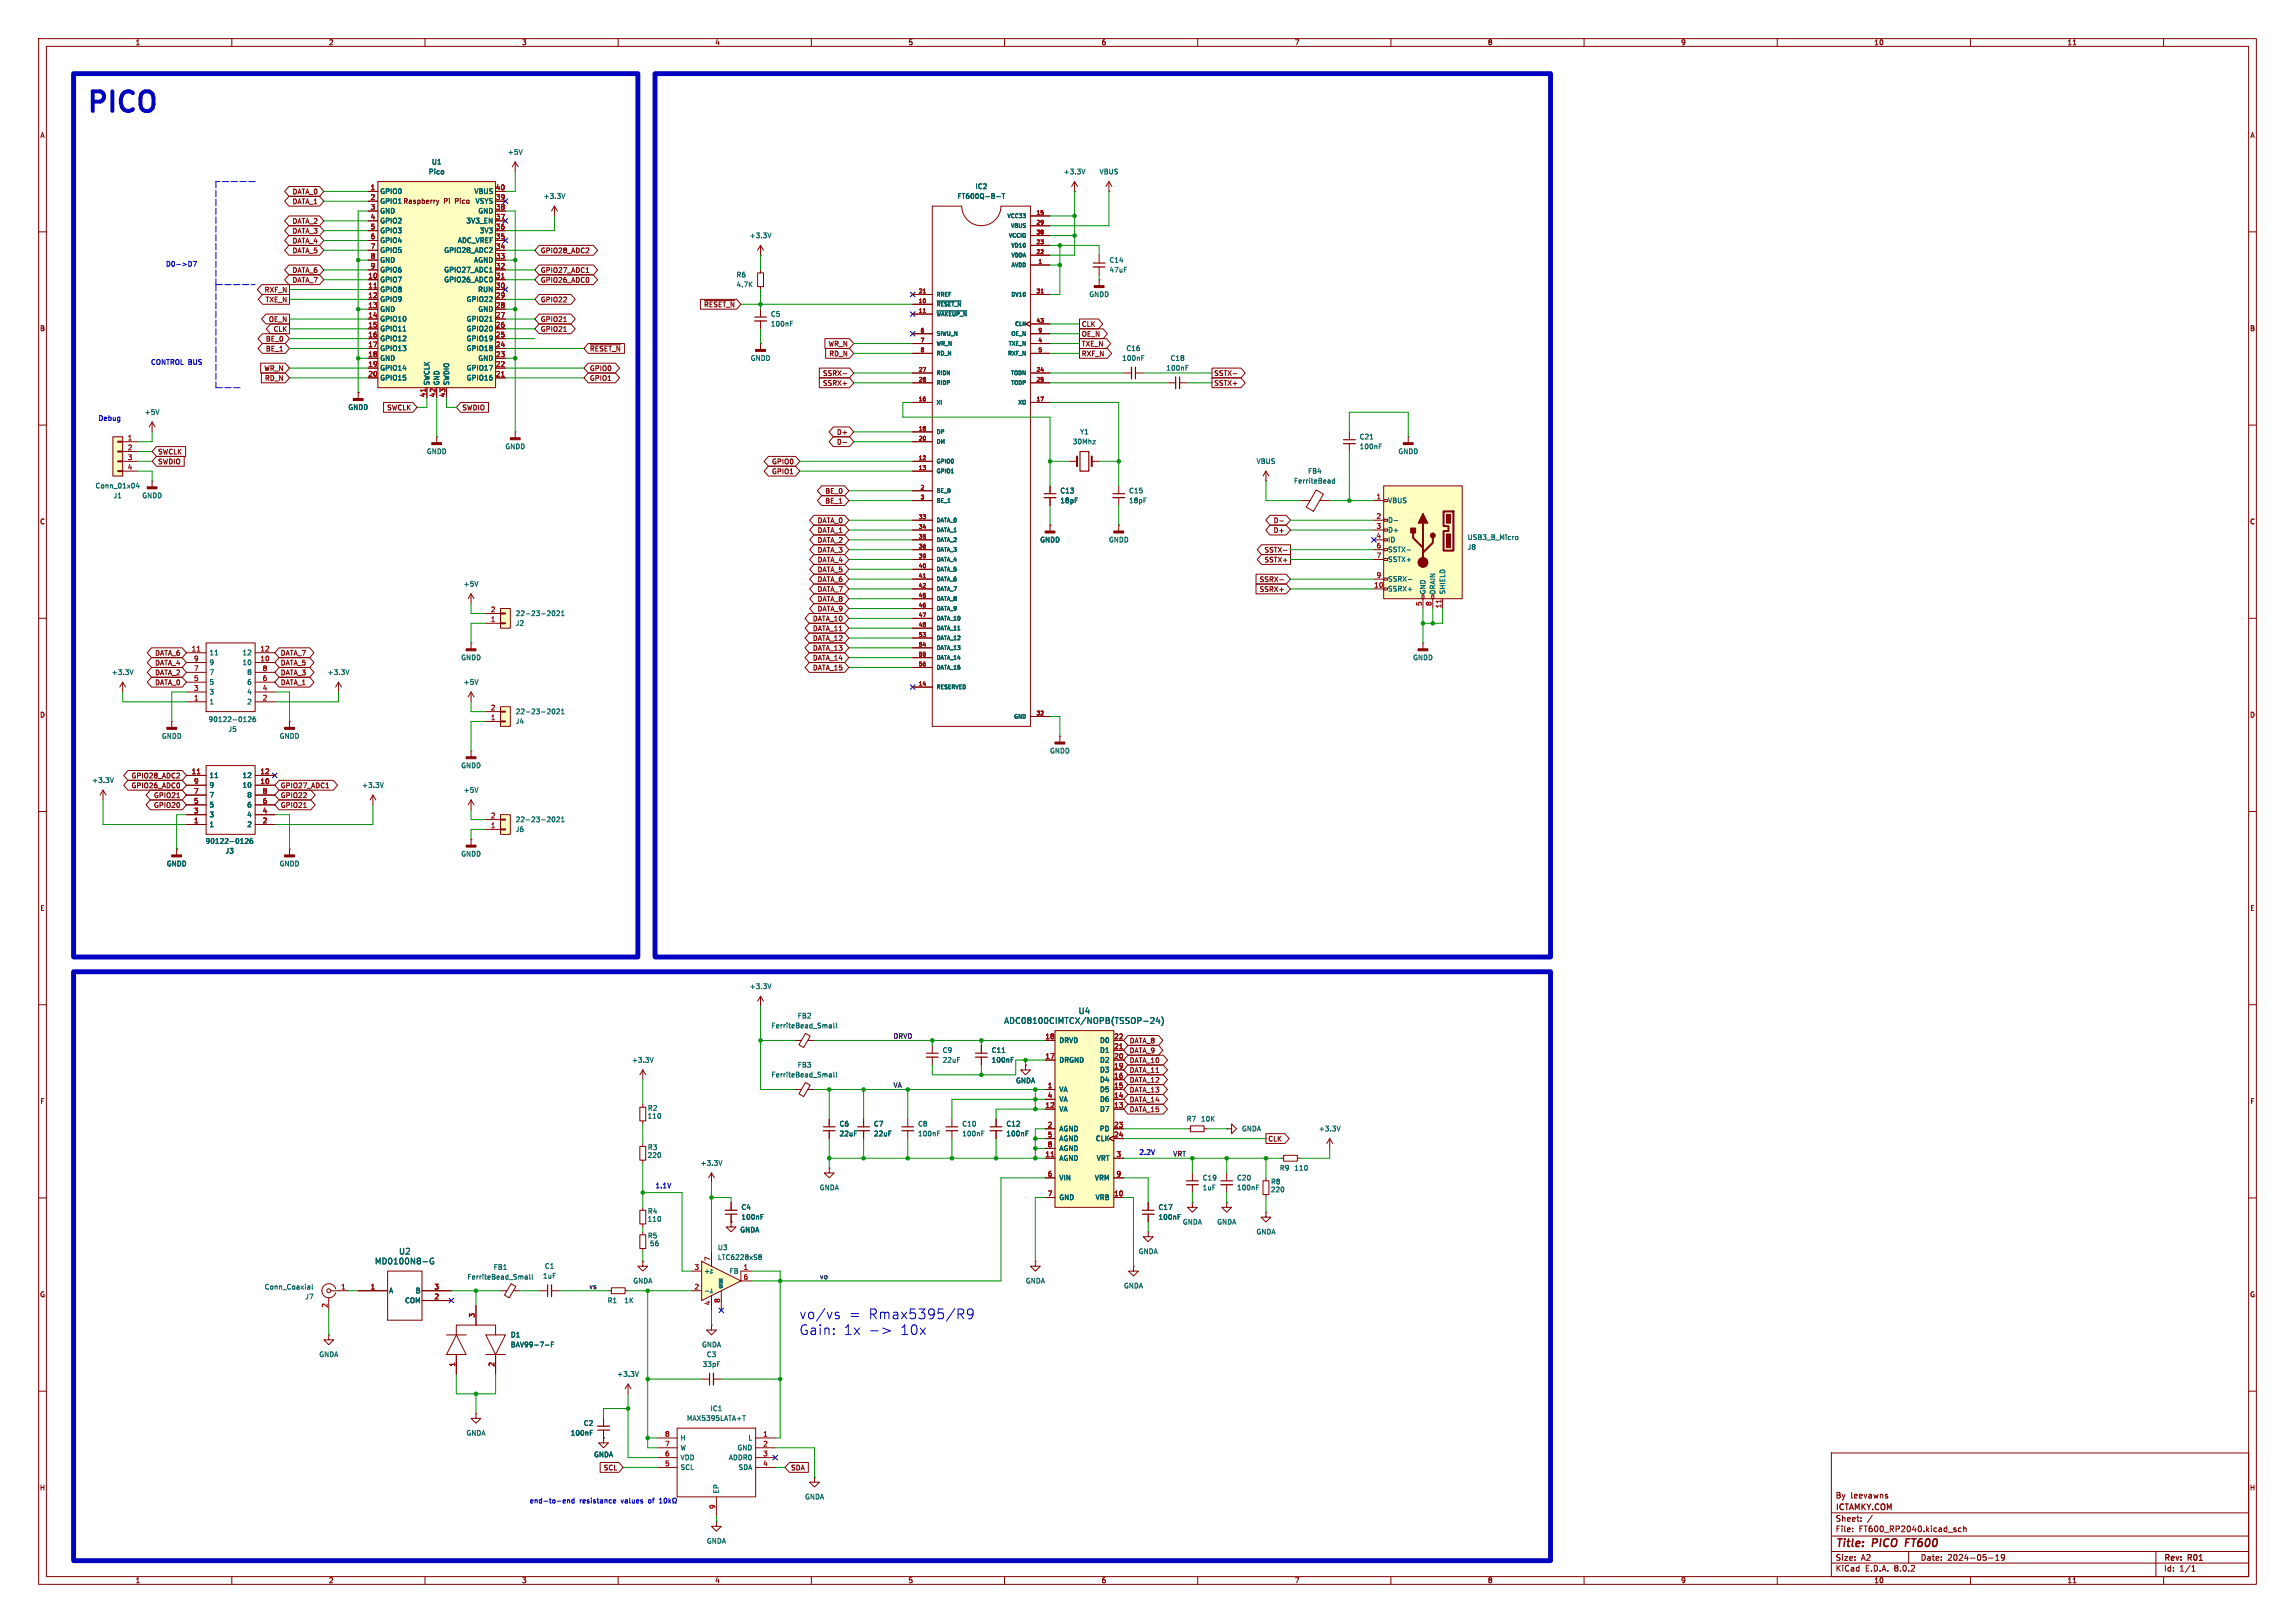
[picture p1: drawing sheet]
<svg xmlns="http://www.w3.org/2000/svg" width="594mm" height="420mm" viewBox="0 0 594 420" stroke-linecap="round" stroke-linejoin="round" font-family="sans-serif">
<defs><g id="words">
<text font-size="7.1" fill="#0000c2" x="21.8" y="30.5">PICO</text>
<g font-size="3.5" fill="#0000c2">
<text x="206.8" y="341.6">vo/vs</text>
<text x="219.5" y="341.6">=</text>
<text x="224.6" y="341.6">Rmax5395/R9</text>
<text x="206.8" y="345.7">Gain:</text>
<text x="218.2" y="345.7">1x</text>
<text x="232.7" y="345.7">10x</text>
</g>
<g font-size="2.8" fill="#840000">
<text x="475" y="400.9">Title:</text>
<text x="484.7" y="400.9">PICO</text>
<text x="494" y="400.9">FT600</text>
</g>
<g font-size="2.1" fill="#006464">
<text x="279.1" y="262.6">U4</text>
<text x="259.8" y="265.2">ADC08100CIMTCX/NOPB(TSSOP-24)</text>
<text x="96.9" y="327.4">MD0100N8-G</text>
<text x="103.2" y="324.8">U2</text>
</g>
<g font-size="2.1" fill="#840000">
<text x="475" y="388">By</text>
<text x="478.9" y="388">leevawns</text>
<text x="475" y="394">Sheet:</text>
<text x="475" y="391.2">ICTAMKY.COM</text>
<text x="475" y="396.7">File:</text>
<text x="481.1" y="396.7">FT600_RP2040.kicad_sch</text>
<text x="475" y="406.9">KiCad</text>
<text x="475" y="404.1">Size:</text>
<text x="481.7" y="404.1">A2</text>
<text x="482.7" y="406.9">E.D.A.</text>
<text x="490.3" y="406.9">8.0.2</text>
<text x="497" y="404.1">Date:</text>
<text x="504" y="404.1">2024-05-19</text>
<text x="560" y="404.3">Rev:</text>
<text x="560" y="406.9">Id:</text>
<text x="564.1" y="406.9">1/1</text>
<text x="566.4" y="404.3">R01</text>
</g>
<g font-size="1.8" fill="#840000">
<text x="35" y="11.9">1</text>
<text x="85" y="11.9">2</text>
<text x="135" y="11.9">3</text>
<text x="185" y="11.9">4</text>
<text x="235" y="11.9">5</text>
<text x="285" y="11.9">6</text>
<text x="335" y="11.9">7</text>
<text x="385" y="11.9">8</text>
<text x="435" y="11.9">9</text>
<text x="485" y="11.9">10</text>
<text x="535" y="11.9">11</text>
<text x="10.3" y="35.9">A</text>
<text x="582.3" y="35.9">A</text>
<text x="75.6" y="53">DATA_1</text>
<text x="75.6" y="50.5">DATA_0</text>
<text x="98.3" y="52.9">GPIO1 Raspberry</text>
<text x="114.8" y="52.9">Pi</text>
<text x="117.9" y="52.9">Pico</text>
<text x="75.6" y="58.1">DATA_2</text>
<text x="75.6" y="63.2">DATA_4</text>
<text x="75.6" y="65.7">DATA_5</text>
<text x="75.6" y="60.6">DATA_3</text>
<text x="139.9" y="65.7">GPIO28_ADC2</text>
<text x="75.6" y="70.8">DATA_6</text>
<text x="139.9" y="70.8">GPIO27_ADC1</text>
<text x="68.4" y="75.9">RXF_N</text>
<text x="75.6" y="73.3">DATA_7</text>
<text x="139.9" y="73.3">GPIO26_ADC0</text>
<text x="68.6" y="78.4">TXE_N</text>
<text x="69.5" y="83.5">OE_N</text>
<text x="139.9" y="78.4">GPIO22</text>
<text x="139.9" y="83.5">GPIO21</text>
<text x="182.1" y="79.7">~{RESET_N}</text>
<text x="10.3" y="85.9">B</text>
<text x="68.7" y="88.6">BE_0</text>
<text x="70.7" y="86">CLK</text>
<text x="139.9" y="86">GPIO21</text>
<text x="214.3" y="89.9">WR_N</text>
<text x="279.9" y="84.8">CLK</text>
<text x="279.9" y="87.3">OE_N</text>
<text x="279.9" y="89.9">TXE_N</text>
<text x="582.3" y="85.9">B</text>
<text x="68.7" y="91.1">BE_1</text>
<text x="152.6" y="91.1">~{RESET_N}</text>
<text x="214.5" y="92.4">RD_N</text>
<text x="279.9" y="92.4">RXF_N</text>
<text x="68.3" y="96.2">WR_N</text>
<text x="68.5" y="98.7">RD_N</text>
<text x="152.6" y="98.7">GPIO1</text>
<text x="152.6" y="96.2">GPIO0</text>
<text x="212.9" y="100">SSRX+</text>
<text x="212.9" y="97.5">SSRX-</text>
<text x="314.2" y="100">SSTX+</text>
<text x="314.2" y="97.5">SSTX-</text>
<text x="100.1" y="106.4">SWCLK</text>
<text x="119.5" y="106.4">SWDIO</text>
<text x="216.5" y="112.7">D+</text>
<text x="40.8" y="117.8">SWCLK</text>
<text x="216.5" y="115.3">D-</text>
<text x="40.8" y="120.3">SWDIO</text>
<text x="199.7" y="120.3">GPIO0</text>
<text x="199.7" y="122.9">GPIO1</text>
<text x="213.5" y="130.5">BE_1</text>
<text x="213.5" y="128">BE_0</text>
<text x="10.3" y="135.9">C</text>
<text x="211.5" y="135.6">DATA_0</text>
<text x="329.5" y="135.6">D-</text>
<text x="582.3" y="135.9">C</text>
<text x="211.5" y="143.2">DATA_3</text>
<text x="211.5" y="140.7">DATA_2</text>
<text x="211.5" y="138.1">DATA_1</text>
<text x="327.2" y="143.2">SSTX-</text>
<text x="329.5" y="138.1">D+</text>
<text x="211.5" y="148.3">DATA_5</text>
<text x="211.5" y="145.7">DATA_4</text>
<text x="327.2" y="145.7">SSTX+</text>
<text x="211.5" y="155.9">DATA_8</text>
<text x="211.5" y="153.4">DATA_7</text>
<text x="211.5" y="150.8">DATA_6</text>
<text x="325.9" y="150.8">SSRX-</text>
<text x="325.9" y="153.4">SSRX+</text>
<text x="210.3" y="161">DATA_10</text>
<text x="211.5" y="158.4">DATA_9</text>
<text x="210.3" y="166.1">DATA_12</text>
<text x="210.3" y="163.5">DATA_11</text>
<text x="40" y="172.4">DATA_4</text>
<text x="40" y="169.9">DATA_6</text>
<text x="72.5" y="172.4">DATA_5</text>
<text x="72.5" y="169.9">DATA_7</text>
<text x="210.3" y="171.1">DATA_14</text>
<text x="210.3" y="173.7">DATA_15</text>
<text x="210.3" y="168.6">DATA_13</text>
<text x="40" y="174.9">DATA_2</text>
<text x="40" y="177.5">DATA_0</text>
<text x="72.5" y="177.5">DATA_1</text>
<text x="72.5" y="174.9">DATA_3</text>
<text x="10.3" y="185.9">D</text>
<text x="582.3" y="185.9">D</text>
<text x="33.9" y="201.6">GPIO28_ADC2</text>
<text x="33.9" y="204.2">GPIO26_ADC0</text>
<text x="39.7" y="209.2">GPIO20</text>
<text x="39.7" y="206.7">GPIO21</text>
<text x="72.5" y="206.7">GPIO22</text>
<text x="72.5" y="204.2">GPIO27_ADC1</text>
<text x="72.5" y="209.2">GPIO21</text>
<text x="10.3" y="235.9">E</text>
<text x="582.3" y="235.9">E</text>
<text x="292.3" y="270.2">DATA_8</text>
<text x="292.3" y="275.3">DATA_10</text>
<text x="292.3" y="272.7">DATA_9</text>
<text x="292.3" y="280.4">DATA_12</text>
<text x="292.3" y="277.8">DATA_11</text>
<text x="10.3" y="285.9">F</text>
<text x="292.3" y="282.9">DATA_13</text>
<text x="292.3" y="285.4">DATA_14</text>
<text x="292.3" y="288">DATA_15</text>
<text x="582.3" y="285.9">F</text>
<text x="328.1" y="295.6">CLK</text>
<text x="10.3" y="335.9">G</text>
<text x="582.3" y="335.9">G</text>
<text x="156.2" y="380.7">SCL</text>
<text x="204.6" y="380.7">SDA</text>
<text x="10.2" y="385.9">H</text>
<text x="582.2" y="385.9">H</text>
<text x="35" y="409.9">1</text>
<text x="85" y="409.9">2</text>
<text x="135" y="409.9">3</text>
<text x="185" y="409.9">4</text>
<text x="235" y="409.9">5</text>
<text x="285" y="409.9">6</text>
<text x="335" y="409.9">7</text>
<text x="385" y="409.9">8</text>
<text x="435" y="409.9">9</text>
<text x="485" y="409.9">10</text>
<text x="535" y="409.9">11</text>
</g>
<g font-size="1.8" fill="#006464">
<text x="131.3" y="40.2">+5V</text>
<text x="110.9" y="45.3">Pico</text>
<text x="111.7" y="42.8">U1</text>
<text x="275.2" y="45.3">+3.3V</text>
<text x="284.5" y="45.3">VBUS</text>
<text x="98.3" y="50.4">GPIO0</text>
<text x="98.3" y="52.9">GPIO1</text>
<text x="122.7" y="50.4">VBUS</text>
<text x="123" y="52.9">VSYS</text>
<text x="140.6" y="51.7">+3.3V</text>
<text x="247.7" y="51.7">FT600Q-B-T</text>
<text x="252.4" y="49.1">IC2</text>
<text x="98.3" y="55.5">GND</text>
<text x="98.3" y="58">GPIO2</text>
<text x="120.6" y="58">3V3_EN</text>
<text x="123.7" y="55.5">GND</text>
<text x="98.3" y="60.6">GPIO3</text>
<text x="98.3" y="63.1">GPIO4</text>
<text x="98.3" y="65.6">GPIO5</text>
<text x="114.9" y="65.6">GPIO28_ADC2</text>
<text x="118.4" y="63.1">ADC_VREF</text>
<text x="124.1" y="60.6">3V3</text>
<text x="193.9" y="61.8">+3.3V</text>
<text x="98.3" y="68.2">GND</text>
<text x="98.3" y="70.7">GPIO6</text>
<text x="114.9" y="70.7">GPIO27_ADC1</text>
<text x="122.6" y="68.2">AGND</text>
<text x="190.5" y="72">R6</text>
<text x="287" y="68.2">C14</text>
<text x="287" y="70.7">47uF</text>
<text x="98.3" y="73.3">GPIO7</text>
<text x="98.3" y="75.8">GPIO8</text>
<text x="114.9" y="73.3">GPIO26_ADC0</text>
<text x="123.6" y="75.8">RUN</text>
<text x="190.5" y="74.5">4.7K</text>
<text x="281.8" y="77.1">GNDD</text>
<text x="98.3" y="78.3">GPIO9</text>
<text x="98.3" y="80.9">GND</text>
<text x="98.3" y="83.4">GPIO10</text>
<text x="120.7" y="83.4">GPIO21</text>
<text x="120.7" y="78.3">GPIO22</text>
<text x="123.7" y="80.9">GND</text>
<text x="199.4" y="82.1">C5</text>
<text x="98.3" y="86">GPIO11</text>
<text x="98.3" y="88.5">GPIO12</text>
<text x="120.7" y="88.5">GPIO19</text>
<text x="120.7" y="86">GPIO20</text>
<text x="199.4" y="84.7">100nF</text>
<text x="98.3" y="91">GPIO13</text>
<text x="98.3" y="93.6">GND</text>
<text x="120.7" y="91">GPIO18</text>
<text x="123.7" y="93.6">GND</text>
<text x="194.2" y="93.6">GNDD</text>
<text x="290.3" y="93.6">100nF</text>
<text x="291.4" y="91">C16</text>
<text x="302.8" y="93.6">C18</text>
<text x="98.3" y="96.1">GPIO14</text>
<text x="98.3" y="98.7">GPIO15</text>
<text x="111.4" y="99.8" transform="rotate(-90 111.4 99.8)">SWCLK</text>
<text x="113.9" y="99.8" transform="rotate(-90 113.9 99.8)">GND</text>
<text x="116.4" y="99.8" transform="rotate(-90 116.4 99.8)">SWDIO</text>
<text x="120.7" y="98.7">GPIO16</text>
<text x="120.7" y="96.1">GPIO17</text>
<text x="301.8" y="96.1">100nF</text>
<text x="37.3" y="107.5">+5V</text>
<text x="90" y="106.3">GNDD</text>
<text x="279.4" y="112.6">Y1</text>
<text x="351.8" y="113.9">C21</text>
<text x="110.4" y="117.7">GNDD</text>
<text x="130.7" y="116.4">GNDD</text>
<text x="277.5" y="115.2">30Mhz</text>
<text x="351.8" y="116.4">100nF</text>
<text x="361.8" y="117.7">GNDD</text>
<text x="325.1" y="120.2">VBUS</text>
<text x="334.8" y="125.3">FerriteBead</text>
<text x="338.4" y="122.8">FB4</text>
<text x="24.6" y="126.6">Conn_01x04</text>
<text x="29.3" y="129.1">J1</text>
<text x="36.7" y="129.1">GNDD</text>
<text x="274.3" y="127.9">C13</text>
<text x="274.3" y="130.4">18pF</text>
<text x="292.1" y="127.9">C15</text>
<text x="292.1" y="130.4">18pF</text>
<text x="359.2" y="130.4">VBUS</text>
<text x="359.2" y="135.5">D-</text>
<text x="269.1" y="140.6">GNDD</text>
<text x="286.9" y="140.6">GNDD</text>
<text x="359.2" y="138">D+</text>
<text x="359.2" y="140.6">ID</text>
<text x="359.2" y="143.1">SSTX-</text>
<text x="379.7" y="142.5">J8</text>
<text x="379.7" y="139.9">USB3_B_Micro</text>
<text x="359.2" y="145.6">SSTX+</text>
<text x="119.9" y="152">+5V</text>
<text x="359.2" y="153.3">SSRX+</text>
<text x="359.2" y="150.7">SSRX-</text>
<text x="369.2" y="153.9" transform="rotate(-90 369.2 153.9)">GND</text>
<text x="371.7" y="153.9" transform="rotate(-90 371.7 153.9)">DRAIN</text>
<text x="374.2" y="153.9" transform="rotate(-90 374.2 153.9)">SHIELD</text>
<text x="133.4" y="159.6">22-23-2021</text>
<text x="133.4" y="162.2">J2</text>
<text x="54.1" y="169.8">11</text>
<text x="54.1" y="172.3">9</text>
<text x="62.7" y="172.3">10</text>
<text x="62.7" y="169.8">12</text>
<text x="119.2" y="171">GNDD</text>
<text x="365.6" y="171">GNDD</text>
<text x="28.8" y="174.9">+3.3V</text>
<text x="54.1" y="179.9">3</text>
<text x="54.1" y="177.4">5</text>
<text x="54.1" y="174.9">7</text>
<text x="63.9" y="179.9">4</text>
<text x="63.9" y="177.4">6</text>
<text x="63.9" y="174.9">8</text>
<text x="84.7" y="174.9">+3.3V</text>
<text x="119.9" y="177.4">+5V</text>
<text x="54.1" y="182.5">1</text>
<text x="63.9" y="182.5">2</text>
<text x="133.4" y="185">22-23-2021</text>
<text x="41.8" y="191.4">GNDD</text>
<text x="53.9" y="187">90122-0126</text>
<text x="59" y="189.6">J5</text>
<text x="72.3" y="191.4">GNDD</text>
<text x="133.4" y="187.6">J4</text>
<text x="271.6" y="195.2">GNDD</text>
<text x="23.7" y="202.8">+3.3V</text>
<text x="54.1" y="201.5">11</text>
<text x="62.7" y="201.5">12</text>
<text x="119.2" y="199">GNDD</text>
<text x="54.1" y="209.1">5</text>
<text x="54.1" y="206.6">7</text>
<text x="54.1" y="204.1">9</text>
<text x="62.7" y="204.1">10</text>
<text x="63.9" y="209.1">6</text>
<text x="63.9" y="206.6">8</text>
<text x="93.6" y="204.1">+3.3V</text>
<text x="119.9" y="205.3">+5V</text>
<text x="54.1" y="214.2">1</text>
<text x="54.1" y="211.7">3</text>
<text x="63.9" y="214.2">2</text>
<text x="63.9" y="211.7">4</text>
<text x="133.4" y="215.5">J6</text>
<text x="133.4" y="213">22-23-2021</text>
<text x="53.1" y="218.5">90122-0126</text>
<text x="58.2" y="221.1">J3</text>
<text x="119.2" y="221.8">GNDD</text>
<text x="43" y="224.4">GNDD</text>
<text x="72.3" y="224.4">GNDD</text>
<text x="193.9" y="256.1">+3.3V</text>
<text x="206.4" y="263.8">FB2</text>
<text x="199.6" y="266.3">FerriteBead_Small</text>
<text x="163.4" y="275.2">+3.3V</text>
<text x="243.8" y="272.6">C9</text>
<text x="243.8" y="275.2">22uF</text>
<text x="256.6" y="272.6">C11</text>
<text x="256.6" y="275.2">100nF</text>
<text x="274.1" y="275.2">DRGND</text>
<text x="274.1" y="270.1">DRVD</text>
<text x="284.6" y="275.2">D2</text>
<text x="284.6" y="272.6">D1</text>
<text x="284.6" y="270.1">D0</text>
<text x="199.6" y="279">FerriteBead_Small</text>
<text x="206.4" y="276.5">FB3</text>
<text x="262.8" y="280.5">GNDA</text>
<text x="284.6" y="280.3">D4</text>
<text x="284.6" y="277.7">D3</text>
<text x="167.6" y="287.6">R2</text>
<text x="274.1" y="282.8">VA</text>
<text x="274.1" y="287.9">VA</text>
<text x="274.1" y="285.3">VA</text>
<text x="284.6" y="287.9">D7</text>
<text x="284.6" y="285.3">D6</text>
<text x="284.6" y="282.8">D5</text>
<text x="167.5" y="289.7">110</text>
<text x="217.2" y="291.7">C6</text>
<text x="226.1" y="291.7">C7</text>
<text x="237.5" y="291.7">C8</text>
<text x="248.9" y="291.7">C10</text>
<text x="260.4" y="291.7">C12</text>
<text x="274.1" y="293">AGND</text>
<text x="284.5" y="293">PD</text>
<text x="307" y="290.4">R7</text>
<text x="310.7" y="290.4">10K</text>
<text x="321.3" y="293">GNDA</text>
<text x="341.2" y="293">+3.3V</text>
<text x="167.5" y="299.8">220</text>
<text x="167.6" y="297.8">R3</text>
<text x="217.2" y="294.2">22uF</text>
<text x="226.1" y="294.2">22uF</text>
<text x="237.5" y="294.2">100nF</text>
<text x="248.9" y="294.2">100nF</text>
<text x="260.4" y="294.2">100nF</text>
<text x="274.1" y="295.5">AGND</text>
<text x="274.1" y="298">AGND</text>
<text x="283.5" y="295.5">CLK</text>
<text x="181.2" y="301.9">+3.3V</text>
<text x="274.1" y="300.6">AGND</text>
<text x="274.1" y="305.7">VIN</text>
<text x="283.3" y="305.7">VRM</text>
<text x="283.7" y="300.6">VRT</text>
<text x="311.2" y="305.7">C19</text>
<text x="320.1" y="305.7">C20</text>
<text x="331.1" y="303.1">R9</text>
<text x="334.9" y="303.1">110</text>
<text x="212" y="308.2">GNDA</text>
<text x="274.1" y="310.7">GND</text>
<text x="283.4" y="310.7">VRB</text>
<text x="311.2" y="308.2">1uF</text>
<text x="320.1" y="308.2">100nF</text>
<text x="328.8" y="308.7">220</text>
<text x="328.9" y="306.7">R8</text>
<text x="167.5" y="316.3">110</text>
<text x="167.6" y="314.3">R4</text>
<text x="191.8" y="313.3">C4</text>
<text x="191.8" y="315.8">100nF</text>
<text x="299.7" y="313.3">C17</text>
<text x="299.7" y="315.8">100nF</text>
<text x="306" y="317.1">GNDA</text>
<text x="314.9" y="317.1">GNDA</text>
<text x="167.6" y="320.6">R5</text>
<text x="168.1" y="322.7">56</text>
<text x="185.7" y="323.7">U3</text>
<text x="191.5" y="319.1">GNDA</text>
<text x="325.1" y="319.6">GNDA</text>
<text x="127.7" y="328.8">FB1</text>
<text x="140.9" y="328.5">C1</text>
<text x="182.1" y="329.8">+</text>
<text x="185.7" y="326.2">LTC6228xS8</text>
<text x="188.7" y="329.8">FB</text>
<text x="294.6" y="324.7">GNDA</text>
<text x="68.4" y="333.9">Conn_Coaxial</text>
<text x="100.6" y="334.9">A</text>
<text x="107.5" y="334.9">B</text>
<text x="120.9" y="331.3">FerriteBead_Small</text>
<text x="140.4" y="331.1">1uF</text>
<text x="163.8" y="332.3">GNDA</text>
<text x="265.4" y="332.3">GNDA</text>
<text x="290.8" y="333.6">GNDA</text>
<text x="78.9" y="336.4">J7</text>
<text x="104.7" y="337.4">COM</text>
<text x="157.2" y="337.4">R1</text>
<text x="161.5" y="337.4">1K</text>
<text x="132.1" y="346.3">D1</text>
<text x="82.5" y="351.4">GNDA</text>
<text x="132.1" y="348.8">BAV99-7-F</text>
<text x="181.6" y="348.8">GNDA</text>
<text x="181.7" y="353.9">33pF</text>
<text x="182.8" y="351.4">C3</text>
<text x="159.6" y="356.5">+3.3V</text>
<text x="183.8" y="365.4">IC1</text>
<text x="120.6" y="371.7">GNDA</text>
<text x="147.6" y="371.7">100nF</text>
<text x="151" y="369.2">C2</text>
<text x="177.7" y="367.9">MAX5395LATA+T</text>
<text x="153.6" y="377.3">GNDA</text>
<text x="176" y="375.5">W</text>
<text x="176" y="373">H</text>
<text x="190.7" y="375.5">GND</text>
<text x="193.6" y="373">L</text>
<text x="176" y="380.6">SCL</text>
<text x="176" y="378.1">VDD</text>
<text x="188.5" y="378.1">ADDR0</text>
<text x="191" y="380.6">SDA</text>
<text x="186.3" y="386.6" transform="rotate(-90 186.3 386.6)">EP</text>
<text x="208.2" y="388.2">GNDA</text>
<text x="182.8" y="399.6">GNDA</text>
</g>
<g font-size="1.8" fill="#a90000">
<text x="95.8" y="49.3">1</text>
<text x="95.8" y="51.8">2</text>
<text x="128.2" y="51.8">39</text>
<text x="128.2" y="49.3">40</text>
<text x="95.8" y="54.4">3</text>
<text x="95.8" y="56.9">4</text>
<text x="95.8" y="59.4">5</text>
<text x="128.2" y="59.4">36</text>
<text x="128.2" y="56.9">37</text>
<text x="128.2" y="54.4">38</text>
<text x="95.8" y="62">6</text>
<text x="95.8" y="64.5">7</text>
<text x="128.2" y="64.5">34</text>
<text x="128.2" y="62">35</text>
<text x="95.8" y="67.1">8</text>
<text x="95.8" y="69.6">9</text>
<text x="128.2" y="69.6">32</text>
<text x="128.2" y="67.1">33</text>
<text x="95.2" y="72.1">10</text>
<text x="95.2" y="74.7">11</text>
<text x="95.2" y="77.2">12</text>
<text x="128.2" y="77.2">29</text>
<text x="128.2" y="74.7">30</text>
<text x="128.2" y="72.1">31</text>
<text x="95.2" y="79.8">13</text>
<text x="95.2" y="82.3">14</text>
<text x="128.2" y="82.3">27</text>
<text x="128.2" y="79.8">28</text>
<text x="95.2" y="84.8">15</text>
<text x="95.2" y="87.4">16</text>
<text x="95.2" y="89.9">17</text>
<text x="128.2" y="89.9">24</text>
<text x="128.2" y="87.4">25</text>
<text x="128.2" y="84.8">26</text>
<text x="95.2" y="92.5">18</text>
<text x="95.2" y="95">19</text>
<text x="128.2" y="95">22</text>
<text x="128.2" y="92.5">23</text>
<text x="95.2" y="97.5">20</text>
<text x="128.2" y="97.5">21</text>
<text x="110.2" y="102.9" transform="rotate(-90 110.2 102.9)">41</text>
<text x="112.8" y="102.9" transform="rotate(-90 112.8 102.9)">42</text>
<text x="115.3" y="102.9" transform="rotate(-90 115.3 102.9)">43</text>
<text x="32.9" y="114">1</text>
<text x="32.9" y="116.6">2</text>
<text x="32.9" y="119.1">3</text>
<text x="32.9" y="121.7">4</text>
<text x="356.2" y="129.3">1</text>
<text x="356.2" y="134.4">2</text>
<text x="356.2" y="136.9">3</text>
<text x="356.2" y="139.4">4</text>
<text x="356.2" y="142">6</text>
<text x="356.2" y="144.5">7</text>
<text x="356.2" y="149.6">9</text>
<text x="355.6" y="152.1">10</text>
<text x="126.9" y="161">1</text>
<text x="126.9" y="158.5">2</text>
<text x="368" y="156.9" transform="rotate(-90 368 156.9)">5</text>
<text x="370.6" y="156.9" transform="rotate(-90 370.6 156.9)">8</text>
<text x="373.1" y="157.5" transform="rotate(-90 373.1 157.5)">11</text>
<text x="49.5" y="168.7">11</text>
<text x="50.1" y="173.7">7</text>
<text x="50.1" y="171.2">9</text>
<text x="67.3" y="171.2">10</text>
<text x="67.3" y="168.7">12</text>
<text x="67.9" y="173.7">8</text>
<text x="50.1" y="178.8">3</text>
<text x="50.1" y="176.3">5</text>
<text x="67.9" y="178.8">4</text>
<text x="67.9" y="176.3">6</text>
<text x="50.1" y="181.4">1</text>
<text x="67.9" y="181.4">2</text>
<text x="126.9" y="183.9">2</text>
<text x="126.9" y="186.4">1</text>
<text x="49.5" y="200.4">11</text>
<text x="50.1" y="202.9">9</text>
<text x="67.3" y="202.9">10</text>
<text x="67.3" y="200.4">12</text>
<text x="50.1" y="208">5</text>
<text x="50.1" y="205.5">7</text>
<text x="67.9" y="208">6</text>
<text x="67.9" y="205.5">8</text>
<text x="50.1" y="213.1">1</text>
<text x="50.1" y="210.6">3</text>
<text x="67.9" y="213.1">2</text>
<text x="67.9" y="210.6">4</text>
<text x="126.9" y="214.4">1</text>
<text x="126.9" y="211.8">2</text>
<text x="270.5" y="269">18</text>
<text x="288.2" y="269">22</text>
<text x="270.5" y="274.1">17</text>
<text x="288.2" y="274.1">20</text>
<text x="288.2" y="271.5">21</text>
<text x="271.1" y="281.7">1</text>
<text x="288.2" y="281.7">15</text>
<text x="288.2" y="279.1">16</text>
<text x="288.2" y="276.6">19</text>
<text x="270.5" y="286.8">12</text>
<text x="271.1" y="284.2">4</text>
<text x="288.2" y="286.8">13</text>
<text x="288.2" y="284.2">14</text>
<text x="271.1" y="291.8">2</text>
<text x="288.2" y="291.8">23</text>
<text x="270.5" y="299.5">11</text>
<text x="271.1" y="294.4">5</text>
<text x="271.1" y="296.9">8</text>
<text x="288.2" y="294.4">24</text>
<text x="288.9" y="299.5">3</text>
<text x="271.1" y="304.5">6</text>
<text x="288.9" y="304.5">9</text>
<text x="271.1" y="309.6">7</text>
<text x="288.2" y="309.6">10</text>
<text x="179.6" y="328.7">3</text>
<text x="183.9" y="326.5" transform="rotate(-90 183.9 326.5)">7</text>
<text x="192.3" y="328.7">1</text>
<text x="88.2" y="333.8">1</text>
<text x="95.8" y="333.8">1</text>
<text x="112.3" y="333.8">3</text>
<text x="179.6" y="333.8">2</text>
<text x="192.3" y="331.2">6</text>
<text x="84.8" y="338.5" transform="rotate(-90 84.8 338.5)">2</text>
<text x="112.3" y="336.3">2</text>
<text x="122.9" y="341.1" transform="rotate(-90 122.9 341.1)">3</text>
<text x="183.9" y="337.9" transform="rotate(-90 183.9 337.9)">4</text>
<text x="186.4" y="337.3" transform="rotate(-90 186.4 337.3)">8</text>
<text x="117.9" y="353.8" transform="rotate(-90 117.9 353.8)">1</text>
<text x="128" y="353.8" transform="rotate(-90 128 353.8)">2</text>
<text x="172" y="371.9">8</text>
<text x="197.4" y="371.9">1</text>
<text x="172" y="376.9">6</text>
<text x="172" y="374.4">7</text>
<text x="197.4" y="374.4">2</text>
<text x="197.4" y="376.9">3</text>
<text x="172" y="379.5">5</text>
<text x="197.4" y="379.5">4</text>
<text x="185.2" y="390.6" transform="rotate(-90 185.2 390.6)">9</text>
</g>
<g font-size="1.8" fill="#0000c2">
<text x="42.8" y="69.2">D0-&gt;D7</text>
<text x="39" y="94.6">CONTROL BUS</text>
<text x="25.4" y="109">Debug</text>
<text x="294.8" y="299.1">2.2V</text>
<text x="169.5" y="307.7">1.1V</text>
<text x="137" y="389.2">end-to-end</text>
<text x="150" y="389.2">resistance</text>
<text x="160.9" y="389.2">values</text>
<text x="168.1" y="389.2">of</text>
</g>
<g font-size="1.8" fill="#0f0f0f">
<text x="231.1" y="268.9">DRVD</text>
<text x="231.1" y="281.6">VA</text>
<text x="303.5" y="299.4">VRT</text>
<text x="152.4" y="333.7">vs</text>
<text x="212.1" y="331.1">vo</text>
</g>
<g font-size="1.4" fill="#006464">
<text x="260.6" y="56.6">VCC33</text>
<text x="261.5" y="59.2">VBUS</text>
<text x="261" y="61.7">VCCIO</text>
<text x="261.6" y="64.2">VD10</text>
<text x="261.7" y="69.3">AVDD</text>
<text x="261.7" y="66.8">VDDA</text>
<text x="242.3" y="76.9">RREF</text>
<text x="261.6" y="76.9">DV10</text>
<text x="242.3" y="79.5">~{RESET_N}</text>
<text x="242.3" y="82">~{WAKEUP_N}</text>
<text x="242.3" y="87.1">SIWU_N</text>
<text x="242.3" y="89.6">WR_N</text>
<text x="260.9" y="89.6">TXE_N</text>
<text x="261.6" y="87.1">OE_N</text>
<text x="262.6" y="84.6">CLK</text>
<text x="242.3" y="92.2">RD_N</text>
<text x="260.7" y="92.2">RXF_N</text>
<text x="242.3" y="97.3">RIDN</text>
<text x="242.3" y="99.8">RIDP</text>
<text x="261.5" y="97.3">TODN</text>
<text x="261.6" y="99.8">TODP</text>
<text x="242.3" y="104.9">XI</text>
<text x="263.4" y="104.9">XO</text>
<text x="242.3" y="112.5">DP</text>
<text x="242.3" y="115">DM</text>
<text x="242.3" y="120.1">GPIO0</text>
<text x="242.3" y="122.7">GPIO1</text>
<text x="242.3" y="127.7">BE_0</text>
<text x="242.3" y="130.3">BE_1</text>
<text x="242.3" y="135.4">DATA_0</text>
<text x="242.3" y="137.9">DATA_1</text>
<text x="242.3" y="140.4">DATA_2</text>
<text x="242.3" y="143">DATA_3</text>
<text x="242.3" y="145.5">DATA_4</text>
<text x="242.3" y="148.1">DATA_5</text>
<text x="242.3" y="150.6">DATA_6</text>
<text x="242.3" y="153.1">DATA_7</text>
<text x="242.3" y="155.7">DATA_8</text>
<text x="242.3" y="158.2">DATA_9</text>
<text x="242.3" y="160.8">DATA_10</text>
<text x="242.3" y="163.3">DATA_11</text>
<text x="242.3" y="165.8">DATA_12</text>
<text x="242.3" y="168.4">DATA_13</text>
<text x="242.3" y="170.9">DATA_14</text>
<text x="242.3" y="173.5">DATA_15</text>
<text x="242.3" y="178.5">RESERVED</text>
<text x="262.3" y="186.2">GND</text>
</g>
<g font-size="1.4" fill="#a90000">
<text x="268.1" y="55.6">15</text>
<text x="268.1" y="58.2">29</text>
<text x="268.1" y="65.8">22</text>
<text x="268.1" y="63.2">23</text>
<text x="268.1" y="60.7">38</text>
<text x="268.6" y="68.3">1</text>
<text x="237.7" y="75.9">21</text>
<text x="268.1" y="75.9">31</text>
<text x="237.7" y="78.5">10</text>
<text x="237.7" y="81">11</text>
<text x="268.1" y="83.6">43</text>
<text x="238.1" y="86.1">6</text>
<text x="238.1" y="88.6">7</text>
<text x="268.6" y="88.6">4</text>
<text x="268.6" y="86.1">9</text>
<text x="238.1" y="91.2">8</text>
<text x="268.6" y="91.2">5</text>
<text x="237.7" y="96.3">27</text>
<text x="237.7" y="98.8">28</text>
<text x="268.1" y="96.3">24</text>
<text x="268.1" y="98.8">25</text>
<text x="237.7" y="103.9">16</text>
<text x="268.1" y="103.9">17</text>
<text x="237.7" y="111.5">18</text>
<text x="237.7" y="119.1">12</text>
<text x="237.7" y="114">20</text>
<text x="237.7" y="121.7">13</text>
<text x="238.1" y="126.7">2</text>
<text x="238.1" y="129.3">3</text>
<text x="237.7" y="134.4">33</text>
<text x="237.7" y="136.9">34</text>
<text x="237.7" y="139.4">35</text>
<text x="237.7" y="142">36</text>
<text x="237.7" y="144.5">39</text>
<text x="237.7" y="147.1">40</text>
<text x="237.7" y="149.6">41</text>
<text x="237.7" y="152.1">42</text>
<text x="237.7" y="154.7">45</text>
<text x="237.7" y="157.2">46</text>
<text x="237.7" y="159.8">47</text>
<text x="237.7" y="162.3">48</text>
<text x="237.7" y="164.8">53</text>
<text x="237.7" y="167.4">54</text>
<text x="237.7" y="169.9">55</text>
<text x="237.7" y="172.5">56</text>
<text x="237.7" y="177.5">14</text>
<text x="268.1" y="185.2">32</text>
</g>
<g font-size=".9" fill="#006464">
<text x="184.7" y="329.8" transform="rotate(-90 184.7 329.8)">V+</text>
<text x="184.7" y="334.8" transform="rotate(-90 184.7 334.8)">V-</text>
<text x="187.2" y="333.5" transform="rotate(-90 187.2 333.5)">~{SHDN}</text>
</g>
</g></defs>
<g fill="none" stroke="#840000" stroke-width=".26">
<path d="M10 10h574v400h-574zM12 12h570v396h-570zM60 10v2M110 10v2M160 10v2M210 10v2M260 10v2M310 10v2M360 10v2M410 10v2M460 10v2M510 10v2"/>
<path d="M536.6 11.6h.7M560 10v2M10 60h2M582 60h2M10 110h2M582 110h2M10 160h2M582 160h2M10 210h2M582 210h2M10 260h2M582 260h2"/>
<path d="M166.4 276.9v2.5M166.4 276.9l-.8 1.2M166.4 276.9l.7 1.2M165.6 286.5h1.5v3.6h-1.5zM166.4 285.8v.7M166.4 290.1v.7M214.6 289.6v2M214.6 292.6v2M223.5 289.6v2M223.5 292.6v2M10 310h2M189.2 316.2v1.3h-1.2l1.2 1.3 1.3-1.3h-1.3"/>
<path d="M189.2 316.2h.1M214.6 302.3v1.2h1.3l-1.3 1.3-1.2-1.3h1.2M214.6 302.3h.1M297.2 318.8v1.2h1.2l-1.2 1.3-1.3-1.3h1.3M297.2 318.8h.1M297.2 311.2v2M297.2 314.2v2M308.6 311.2v1.2h1.3l-1.3 1.3-1.3-1.3h1.3M308.6 311.2h.1M308.6 303.5v2.1M308.6 306.6v2M317.5 311.2v1.2h1.3l-1.3 1.3-1.3-1.3h1.3"/>
<path d="M317.5 311.2h.1M317.5 303.5v2.1M317.5 306.6v2M582 310h2M92.7 334h7.6M100.3 328.9h8.9v12.7h-8.9zM109.2 334h7.6M109.2 336.6h7.6M123.2 337.8v5.1M129.5 334h1.7M132.3 332.2l1.2 .7-1.7 2.9-1.2-.7zM132.9 334h1.7"/>
<path d="M139.7 334h2M142.7 334h2.1M115.6 345.4h5M118.1 345.4l2.5 5.1h-5zM118.1 345.4v-2.5h10.2v2.5M118.1 350.5v5.1M125.7 345.4h5.1l-2.5 5.1zM125.7 350.5h5.1M128.3 350.5v5.1M162.6 358.1l.7 1.3M162.6 358.1v2.6M162.6 358.1l-.8 1.3"/>
<path d="M181.6 356.9h2M184.1 342.9v1.3h-1.2l1.2 1.2 1.3-1.2h-1.3M184.1 342.9h.1M184.7 356.9h2M10 360h2M156.2 367v2.1M156.2 370.1v2M474 376h108v32h-108zM582 360h2M210.8 382.3v1.2h1.3l-1.3 1.3-1.3-1.3h1.3M210.8 382.3h.1M474 397.5h108"/>
<path d="M474 391.5h108M479.5 396.2v.2M479.5 395.4v.2M481.7 393.5v.2M481.7 392.7v.2M484.6 392.1l-1.3 1.9M488.2 387.2h.3l.1 .3-.5 .2M488.2 386.7h.3M506.2 395.9v.4M507.6 395.4h-.4l-.3 .3 .1 .6h.6M508.2 395.5l.6-.1 .1 1M508.2 394.9v1.5"/>
<path d="M60 408v2M110 408v2M160 408v2M210 408v2M260 408v2M310 408v2M360 408v2M410 408v2M460 408v2M474 404.5h108M474 401.5h108M494 401.5v3"/>
<path d="M510 408v2M514.7 403.2h1.2M516.5 403.8h.9M516.5 402.7l.5-.4v1.5M518.8 402.9l-.3 .3-.4-.1-.1-.7 .5-.1 .3 .3-.1 .8-.2 .3-.4 .1M536.6 409.6h.7M558 401.5v6.5M560 408v2M567.3 406.6h.9M567.3 405.5l.4-.4v1.5"/>
</g>
<path d="M493.4 398.2l-.2 2" fill="none" stroke="#840000" stroke-width=".4"/>
<g fill="none" stroke="#006464" stroke-width=".26">
<path d="M169.1 273.6l-.4 1.3M304.9 314.9h.4M304.9 314.3h.6M325.2 307.3h.5M325.2 306.7h.6M109.5 326.5h1.2M112.2 325.6a.69 .69 0 0 0-.9 .7 .69 .69 0 0 0 .9 .6v-.5h-.2M136 330.2h.4l.1 .8M136 331h.5M136.5 330.5l-.5 .1M137.1 329.8v1.1l.2 .1M137.8 329.8v1.1l.1 .1"/>
<path d="M141.1 348.1h1M142.7 347.9h.4M143.3 347.3h-.6v1.3M165.3 354.9l-.4 1.3M152.8 370.7h.4M152.8 370.1h.6"/>
</g>
<path d="M213.1 292.6h3.1M222 292.6h3M295.7 314.2h3M307.1 306.6h3M316 306.6h3M142.7 332.5v3M184.7 355.3v3.1M154.7 369.1h3" fill="none" stroke="#840000" stroke-width=".33"/>
<path d="M213.1 291.6h3.1M222 291.6h3M295.7 313.2h3M307.1 305.6h3M316 305.6h3M141.7 332.5v3M183.6 355.3v3.1M154.7 370.1h3" fill="none" stroke="#840000" stroke-width=".3"/>
<path d="M181.6 326.4l10.2 5.1-10.2 5.1z" fill="#ffffc2"/>
<g fill="none" stroke="#840000" stroke-width=".26">
<path d="M327.7 124.5h.1M327.7 121.9l-.8 1.3M327.7 121.9v2.6M327.7 121.9l.7 1.3M96.5 205.7l-.7 1.3M96.5 205.7v2.6M96.5 205.7l.8 1.3M257.8 289.6v2M257.8 292.6v2M165.6 319.5h1.5v3.6h-1.5zM166.4 318.8v.7M189.2 311.2v2"/>
<path d="M189.2 314.2v2M166.4 323.1v.8M179.1 328.9h2.5M179.1 334h2.5M181.6 326.4l10.2 5.1-10.2 5.1zM184.1 323.9v3.8M184.1 335.3v3.8M186.7 334v5.1M191.8 331.5h2.5M194.3 328.9h-2.5v2.6M123.2 365.8v1.2h-1.3l1.3 1.3 1.3-1.3h-1.3M123.2 365.8h.1"/>
</g>
<g fill="none" stroke="#006464" stroke-width=".26">
<path d="M99.2 202.5l-.4 1.3M265.5 293.3h.5M265.5 292.7h.6M197 314.9h.4M197 314.3h.6M182.5 334.1h1M184.2 328.4v.5M184.2 333.5v.5M186.2 330.9v2.4M196.5 325.2h.1M196.5 324.7h.4l.2 .2M196.6 325.2h.3"/>
<path d="M196.6 325.2l-.1 .1M196.9 325.2l.2 .3-.1 .3-.5 .1M197.1 324.9v.1M197.1 325l-.2 .2"/>
</g>
<path d="M256.3 292.6h3M187.7 313.2h3.1" fill="none" stroke="#840000" stroke-width=".33"/>
<path d="M256.3 291.6h3M187.7 314.2h3.1" fill="none" stroke="#840000" stroke-width=".3"/>
<path d="M129.5 157.5h2.6v5.1h-2.6z" fill="#ffffc2"/>
<g fill="none" stroke="#840000" stroke-width=".26">
<path d="M196.8 88.9h.1M196.8 88.9v1.5M92.7 101.6h.1M92.7 101.6v1.5M113 113h.1M113 113v1.6M133.3 111.8h.1M133.3 111.8v1.5M121.9 153.7l-.7 1.2M121.9 153.7v2.5M121.9 153.7l.8 1.2M125.7 158.8h3.8"/>
<path d="M129.5 158.6h1.3v.3h-1.3zM129.5 157.5h2.6v5.1h-2.6zM125.7 161.3h3.8M129.5 161.2h1.3v.2h-1.3zM254 270.5v2M254 273.6v2M265.4 275.6v1.3h1.3l-1.3 1.2-1.2-1.2h1.2M265.4 275.6h.1M326.9 305.6h1.5v3.5h-1.5zM327.7 313.7v1.3h1.2l-1.2 1.2-1.3-1.2h1.3M327.7 313.7h.1M327.7 304.8v.8"/>
<path d="M327.7 309.1v.8M85.1 335.8v3.3M85.6 334h4.6M86.9 333.5a1.81 1.81 0 0 0-2.8-1 1.81 1.81 0 0 0 0 3 1.81 1.81 0 0 0 2.8-1M85.1 345.4v1.3h1.3l-1.3 1.3-1.3-1.3h1.3M85.1 345.4h.1M156.2 372.1v1.3h1.3l-1.3 1.3-1.3-1.3h1.3M156.2 372.1h.1"/>
<circle cx="85.1" cy="334" r=".51"/>
</g>
<path d="M123.7 150.4l-.4 1.3M143.1 158.1h.1a.62 .62 0 0 1 .4 .6 .62 .62 0 0 1-.5 .6l-.2-.5zM144.1 158.2l.5-.1 .2 .3-.8 .9h.8M145.3 159.3h.7M145.3 158.4l.4-.3v1.2M259.4 272.4h.7M261.7 274.2h.5M261.7 273.6h.6M79.8 332.8h.3l.1 .8M80.2 333.6h-.4M80.2 333.1h-.4M80.8 332.3v1.1l.2 .2" fill="none" stroke="#006464" stroke-width=".26"/>
<g fill="#840000" stroke="#840000" stroke-width=".26">
<path d="M132.1 113.3h2.5v.5h-2.5z"/>
<path d="M111.8 114.6h2.5v.5h-2.5z"/>
<path d="M195.6 90.4h2.5v.5h-2.5z"/>
<path d="M91.4 103.1h2.6v.5h-2.6z"/>
</g>
<path d="M252.5 273.6h3" fill="none" stroke="#840000" stroke-width=".33"/>
<path d="M252.5 272.5h3" fill="none" stroke="#840000" stroke-width=".3"/>
<path d="M129.5 210.8h2.6v5.1h-2.6z" fill="#ffffc2"/>
<g fill="none" stroke="#840000" stroke-width=".26">
<path d="M143.5 53.3l-.8 1.3M143.5 53.3v2.6M143.5 53.3l.8 1.3M196.1 70.6h1.5v3.6h-1.5zM196.8 66h.1M196.8 63.5l-.7 1.3M196.8 63.5v2.5M196.8 69.9v.7M196.8 74.2v.7M196.8 63.5l.8 1.3M125.7 214.6h3.8M125.7 212.1h3.8"/>
<path d="M129.5 212h1.3v.2h-1.3zM129.5 214.5h1.3v.3h-1.3zM129.5 210.8h2.6v5.1h-2.6zM246.4 289.6v2M246.4 292.6v2M331.5 299.7h.7M332.2 299h3.6v1.5h-3.6zM335.8 299.7h.7M165.6 313.2h1.5v3.5h-1.5zM166.4 312.4v.8M166.4 316.7v.8M157.5 334h.7"/>
<path d="M158.2 333.2h3.6v1.6h-3.6zM161.8 334h.8M166.4 326.4v1.3h1.2l-1.2 1.2-1.3-1.2h1.3M166.4 326.4h.1M170.2 372.1h5.1M170.2 374.7h5.1M170.2 377.2h5.1M170.2 379.7h5.1M175.3 369.6h20.3v17.8h-20.3zM195.6 372.1h5.1M195.6 374.7h5.1M195.6 377.2h5.1"/>
<path d="M195.6 379.7h5.1M185.4 387.4v5"/>
</g>
<path d="M146.2 50.1l-.4 1.3M199.6 60.3l-.5 1.2M143.1 211.5l.1-.1a.62 .62 0 0 1 .4 .7 .62 .62 0 0 1-.5 .5l-.2-.4zM144.1 211.5l.5-.1 .2 .4-.8 .9h.8M145.3 212.7h.7M145.3 211.8l.4-.4v1.3M254.1 293.3h.4M254.1 292.7h.6M192.2 366.3h.7M192.6 366.3v1.3" fill="none" stroke="#006464" stroke-width=".26"/>
<path d="M244.9 292.6h3" fill="none" stroke="#840000" stroke-width=".33"/>
<path d="M244.9 291.6h3" fill="none" stroke="#840000" stroke-width=".3"/>
<path d="M129.5 182.9h2.6v5.1h-2.6z" fill="#ffffc2"/>
<path d="M125.7 186.7h3.8M125.7 184.2h3.8M129.5 184h1.3v.3h-1.3zM129.5 186.6h1.3v.2h-1.3zM129.5 182.9h2.6v5.1h-2.6z" fill="none" stroke="#840000" stroke-width=".26"/>
<path d="M143.1 183.5h.1a.62 .62 0 0 1 .4 .6 .62 .62 0 0 1-.5 .6l-.2-.5zM144.1 183.6l.5-.1 .2 .3-.8 .9h.8M145.3 184.7h.7M145.3 183.8l.4-.3v1.2" fill="none" stroke="#006464" stroke-width=".26"/>
<path d="M97.8 47h30.5v53.3h-30.5z" fill="#ffffc2"/>
<g fill="none" stroke="#840000" stroke-width=".26">
<path d="M95.2 49.5h2.6M95.2 52.1h2.6M95.2 54.6h2.6M95.2 59.7h2.6M95.2 57.2h2.6M97.8 47h30.5v53.3h-30.5zM113 51.8l.3 .8M113.3 52.6l-.3 .5M113.6 51.8l-.3 .8M128.3 49.5h2.5M128.3 52.1h2.5M128.3 54.6h2.5"/>
<path d="M128.3 59.7h2.5M128.3 57.2h2.5M133.3 41.9l-.7 1.3M133.3 41.9v2.6M133.3 41.9l.8 1.3M95.2 72.4h2.6M95.2 74.9h2.6M95.2 77.5h2.6M95.2 69.9h2.6M95.2 67.3h2.6M95.2 64.8h2.6M95.2 62.2h2.6"/>
<path d="M128.3 72.4h2.5M128.3 74.9h2.5M128.3 77.5h2.5M128.3 69.9h2.5M128.3 67.3h2.5M128.3 64.8h2.5M128.3 62.2h2.5M95.2 80h2.6M95.2 82.6h2.6M95.2 85.1h2.6M95.2 87.6h2.6M95.2 90.2h2.6"/>
<path d="M95.2 92.7h2.6M95.2 95.3h2.6M95.2 97.8h2.6M128.3 80h2.5M128.3 82.6h2.5M128.3 85.1h2.5M128.3 87.6h2.5M128.3 90.2h2.5M128.3 92.7h2.5M128.3 95.3h2.5M128.3 97.8h2.5M110.5 100.3v2.6"/>
<path d="M113 100.3v2.6M115.6 100.3v2.6M241.3 270.5v2M241.3 273.6v2M317.5 292.1h1.3v-1.3l1.2 1.3-1.2 1.3v-1.3M317.5 292.1h.1M344.2 294.6l-.8 1.3M344.2 294.6v2.6M344.2 294.6l.7 1.3M268 326.4v1.3h1.2l-1.2 1.2-1.3-1.2h1.3M268 326.4h.1M293.4 327.7v1.2h1.2l-1.2 1.3-1.3-1.3h1.3"/>
<path d="M293.4 327.7h.1"/>
</g>
<path d="M96.8 74.5h.7M129.8 72h.7M129.8 97.4h.7M110.1 100.6v.8" fill="none" stroke="#a90000" stroke-width=".26"/>
<path d="M135.2 38.7l-.5 1.2M126.7 70.4h.7M104.3 85.7h.8M126.7 83.1h.7M346.9 291.4l-.4 1.3" fill="none" stroke="#006464" stroke-width=".26"/>
<path d="M239.8 273.6h3" fill="none" stroke="#840000" stroke-width=".33"/>
<path d="M239.8 272.5h3" fill="none" stroke="#840000" stroke-width=".3"/>
<path d="M273 266.7h15.3v45.7h-15.3z" fill="#ffffc2"/>
<g fill="none" stroke="#840000" stroke-width=".26">
<path d="M196.8 80v2M196.8 83.1v2M26.7 204.5l-.8 1.2M26.7 204.5v2.5M26.7 204.5l.7 1.2M121.9 217.2h.1M121.9 217.2v1.5M205.7 269.2h1.7M208.5 267.4l1.2 .7-1.7 3-1.2-.7zM209.1 269.2h1.7M270.5 274.3h2.5M270.5 269.2h2.5"/>
<path d="M273 266.7h15.3v45.7h-15.3zM288.3 279.4h2.5M288.3 274.3h2.5M288.3 269.2h2.5M288.3 276.9h2.5M288.3 271.8h2.5M165.6 296.7h1.5v3.5h-1.5zM166.4 295.9v.8M205.7 281.9h1.7M208.5 280.1l1.2 .7-1.7 3-1.2-.7zM209.1 281.9h1.7M234.9 289.6v2"/>
<path d="M234.9 292.6v2M270.5 281.9h2.5M270.5 299.7h2.5M270.5 287h2.5M270.5 284.5h2.5M270.5 292.1h2.5M270.5 294.6h2.5M270.5 297.2h2.5M288.3 294l-1.3 .6 1.3 .7M288.3 281.9h2.5M288.3 299.7h2.5M288.3 287h2.5"/>
<path d="M288.3 284.5h2.5M288.3 292.1h2.5M288.3 294.6h2.5M307.3 292.1h.8M308.1 291.3h3.6v1.6h-3.6zM311.7 292.1h.7M166.4 300.2v.8M184.1 303.5l-.7 1.3M184.1 303.5v2.6M184.1 303.5l.8 1.3M270.5 309.9h2.5M270.5 304.8h2.5"/>
<path d="M288.3 309.9h2.5M288.3 304.8h2.5M185.4 393.7v1.3h1.3l-1.3 1.2-1.3-1.2h1.3M185.4 393.7h.1"/>
</g>
<path d="M289.8 271.4h.7M272 299.3h.7" fill="none" stroke="#a90000" stroke-width=".26"/>
<g fill="none" stroke="#006464" stroke-width=".26">
<path d="M204.6 83.7h.4M204.6 83.1h.6M29.4 201.2l-.4 1.3M214.7 265.2h.4l.1 .8M214.7 277.9h.4l.1 .8M214.7 265.9h.5M214.7 278.6h.5M215.2 265.5l-.5 .1M215.2 278.2l-.5 .1M215.8 264.7v1.1l.2 .2M215.8 277.4v1.1l.2 .2M216.5 264.7v1.1l.1 .2"/>
<path d="M216.5 277.4v1.1l.1 .2M297.8 263.5l.6-.2 .3 .5-.9 1.1h.9M299.6 263.3l-.3 1h.9M300 263.8v1.1M300.7 263.1a1.74 1.74 0 0 1 0 2.3M242.7 293.3h.4M242.7 292.7h.6M186.9 300.3l-.5 1.3"/>
</g>
<path d="M195.3 83.1h3.1M233.4 292.6h3.1" fill="none" stroke="#840000" stroke-width=".33"/>
<path d="M195.3 82h3.1M233.4 291.6h3.1" fill="none" stroke="#840000" stroke-width=".3"/>
<path d="M120.6 218.7h2.6v.5h-2.6z" fill="#840000" stroke="#840000" stroke-width=".26"/>
<path d="M29.2 113h2.5v10.2h-2.5z" fill="#ffffc2"/>
<g fill="none" stroke="#840000" stroke-width=".26">
<path d="M241.3 53.3h7.6a5.1 5.1 0 0 0 5.1 5.1 5.1 5.1 0 0 0 5.1-5.1h7.6v134.7h-25.4zM266.7 55.9h5.1M266.7 58.4h5.1M278.1 49.5h.1M278.1 47l-.7 1.3M278.1 47v2.5M278.1 47l.8 1.3M287 49.5h.1M287 47l-.7 1.3M287 47v2.5M287 47l.8 1.3M236.2 78.7h5.1"/>
<path d="M236.2 76.2h5.1M266.7 68.6h5.1M266.7 76.2h5.1M266.7 66h5.1M266.7 63.5h5.1M266.7 61h5.1M284.5 72.4h.1M284.5 66v2.1M284.5 69.1v2M284.5 72.4v1.5M236.2 81.3h5.1M236.2 96.5h5.1"/>
<path d="M236.2 99.1h5.1M236.2 88.9h5.1M236.2 91.4h5.1M236.2 86.4h5.1M266.7 83.2l-1.3 .6 1.3 .7M266.7 96.5h5.1M266.7 99.1h5.1M266.7 88.9h5.1M266.7 83.8h5.1M266.7 91.4h5.1M266.7 86.4h5.1M290.8 96.5h2.1"/>
<path d="M293.9 96.5h2M302.3 99.1h2M305.3 99.1h2M29.2 113h2.5v10.2h-2.5zM30.5 119.3h1.2v.2h-1.2zM30.5 116.7h1.2v.3h-1.2zM30.5 114.2h1.2v.2h-1.2zM31.7 114.3h3.9M31.7 116.8h3.9M31.7 119.4h3.9M39.4 109.2l-.8 1.3M39.4 109.2v2.6"/>
<path d="M39.4 109.2l.7 1.3M236.2 114.3h5.1M236.2 119.4h5.1M236.2 104.1h5.1M236.2 111.8h5.1M266.7 104.1h5.1M276.9 119.4h1.9M282.6 119.4h1.9M364.5 113h.1M364.5 113v1.6M30.5 121.8h1.2v.2h-1.2zM31.7 121.9h3.9"/>
<path d="M39.4 124.5h.1M39.4 124.5v1.5M236.2 121.9h5.1M236.2 127h5.1M236.2 129.5h5.1M236.2 134.6h5.1M236.2 137.2h5.1M236.2 139.7h5.1M271.8 135.9h.1M271.8 125.7v2.1M271.8 128.8v2M271.8 135.9v1.5"/>
<path d="M289.6 135.9h.1M289.6 125.7v2.1M289.6 128.8v2M289.6 135.9v1.5M236.2 142.2h5.1M236.2 144.8h5.1M236.2 147.3h5.1M236.2 149.9h5.1M236.2 152.4h5.1M236.2 154.9h5.1M236.2 157.5h5.1M31.7 176.5l-.7 1.3"/>
<path d="M31.7 176.5v2.6M31.7 176.5l.8 1.3M48.3 171.5h5M48.3 168.9h5M48.3 179.1h5M48.3 176.5h5M48.3 174h5M53.3 166.4h12.7v17.8h-12.7zM66 171.5h5.1M66 168.9h5.1M66 179.1h5.1M66 176.5h5.1"/>
<path d="M66 174h5.1M87.6 176.5l.8 1.3M87.6 176.5v2.6M87.6 176.5l-.7 1.3M121.9 166.4h.1M121.9 166.4v1.5M121.9 179.1v2.5M121.9 179.1l-.7 1.2M121.9 179.1l.8 1.2M236.2 177.8h5.1M236.2 160h5.1M236.2 162.6h5.1"/>
<path d="M236.2 165.1h5.1M236.2 167.6h5.1M236.2 170.2h5.1M236.2 172.7h5.1M368.3 166.4h.1M368.3 166.4v1.5M44.4 186.7h.1M44.4 186.7v1.5M48.3 181.6h5M53.3 198.1h12.7v17.8h-12.7zM66 181.6h5.1M74.9 186.7h.1"/>
<path d="M74.9 186.7v1.5M121.9 194.3h.1M121.9 194.3v1.5M266.7 185.4h5.1M274.3 190.5h.1M274.3 190.5v1.5M45.7 219.7h.1M45.7 219.7v1.5M48.3 213.4h5M48.3 203.2h5M48.3 200.7h5M48.3 210.8h5"/>
<path d="M48.3 208.3h5M48.3 205.7h5M66 213.4h5.1M66 203.2h5.1M66 200.7h5.1M66 210.8h5.1M66 208.3h5.1M66 205.7h5.1M74.9 219.7h.1M74.9 219.7v1.5M121.9 207l-.7 1.3M121.9 207v2.6"/>
<path d="M121.9 207l.8 1.3M196.8 257.8l-.7 1.3M196.8 257.8v2.6M196.8 257.8l.8 1.3"/>
</g>
<g fill="none" stroke="#006464" stroke-width=".26">
<path d="M258 50.9h.9M259.4 50.1h.7M259.7 50.1v1.3M280.9 43.8l-.5 1.2M242.5 77.9h6.2M242.5 80.4h7.7M295.5 92.6h.4M295.5 92h.6M306.9 95.2h.5M306.9 94.6h.6M41.2 106l-.4 1.3M282.8 114h.7l-.7 .9h.7"/>
<path d="M35.6 125l-.3 .9h.8M35.9 125.5v.8M34.5 173.3l-.5 1.3M55.7 169.5h.7M90.4 173.3l-.5 1.3M123.7 175.8l-.4 1.3M64.2 185.6l.5-.1 .3 .4-.8 .9h.8M66.1 185.5l-.6 .3v.7l.2 .3 .4-.2v-.6h-.4l-.2 .2M55.7 201.2h.7M63.5 217.1l.5-.1 .2 .4-.8 .9h.8M65.3 217l-.5 .3-.1 .7 .2 .3 .5-.2-.1-.6h-.4l-.2 .2M123.7 203.8l-.4 1.2"/>
<path d="M199.6 254.6l-.5 1.2"/>
</g>
<path d="M239 75.8h.5M269.4 75.8h.6M239 80.9h.5M239 149.5h.5M51 168.5h.8M51 200.2h.8" fill="none" stroke="#a90000" stroke-width=".26"/>
<g fill="#840000" stroke="#840000" stroke-width=".26">
<path d="M43.2 188.2h2.5v.5h-2.5z"/>
<path d="M38.1 126h2.5v.5h-2.5z"/>
<path d="M73.7 221.2h2.5v.5h-2.5z"/>
<path d="M44.4 221.2h2.6v.5h-2.6z"/>
<path d="M120.6 167.9h2.6v.5h-2.6z"/>
<path d="M120.6 195.8h2.6v.5h-2.6z"/>
<path d="M73.7 188.2h2.5v.5h-2.5z"/>
<path d="M363.2 114.6h2.6v.5h-2.6z"/>
<path d="M270.5 137.4h2.5v.5h-2.5z"/>
<path d="M283.2 73.9h2.5v.5h-2.5z"/>
<path d="M273 192h2.6v.5h-2.6z"/>
<path d="M367 167.9h2.6v.5h-2.6z"/>
<path d="M288.3 137.4h2.5v.5h-2.5z"/>
</g>
<path d="M283 69.1h3M292.9 95v3M304.3 97.5v3.1M270.3 128.8h3M288 128.8h3.1" fill="none" stroke="#840000" stroke-width=".33"/>
<path d="M283 68.1h3M293.9 95v3M305.3 97.5v3.1M279.5 116.8h2.3v5.1h-2.3zM270.3 127.8h3M288 127.8h3.1" fill="none" stroke="#840000" stroke-width=".3"/>
<path d="M278.8 118.1v2.6M282.6 118.1v2.6" fill="none" stroke="#840000" stroke-width=".51"/>
<path d="M358.1 125.7h20.4v29.2h-20.4z" fill="#ffffc2"/>
<g fill="none" stroke="#840000" stroke-width=".26">
<path d="M74.8 50.8h7.9l1.1 1.3-1.1 1.2h-7.9l-1.1-1.2zM74.8 55.9h7.9l1.1 1.3-1.1 1.2h-7.9l-1.1-1.2zM74.8 58.4h7.9l1.1 1.3-1.1 1.3h-7.9l-1.1-1.3zM74.8 48.3h7.9l1.1 1.2-1.1 1.3h-7.9l-1.1-1.3zM95.2 49.5h2.6M95.2 52.1h2.6M95.2 54.6h2.6M95.2 59.7h2.6M95.2 57.2h2.6M128.3 49.5h2.5M128.3 52.1h2.5M128.3 54.6h2.5"/>
<path d="M128.3 59.7h2.5M128.3 57.2h2.5M266.7 55.9h5.1M266.7 58.4h5.1M67.7 73.7h7.2v2.5h-7.2l-1.1-1.3zM68 76.2h6.9v2.5h-6.9l-1.1-1.2zM74.8 61h7.9l1.1 1.2-1.1 1.3h-7.9l-1.1-1.3zM74.8 63.5h7.9l1.1 1.3-1.1 1.2h-7.9l-1.1-1.2zM74.8 71.1h7.9l1.1 1.3-1.1 1.3h-7.9l-1.1-1.3zM74.8 68.6h7.9l1.1 1.3-1.1 1.2h-7.9l-1.1-1.2zM95.2 72.4h2.6M95.2 74.9h2.6"/>
<path d="M95.2 77.5h2.6M95.2 69.9h2.6M95.2 67.3h2.6M95.2 64.8h2.6M95.2 62.2h2.6M128.3 72.4h2.5M128.3 74.9h2.5M128.3 77.5h2.5M128.3 69.9h2.5M128.3 67.3h2.5M128.3 64.8h2.5M128.3 62.2h2.5"/>
<path d="M139.5 76.2h8.3l1.1 1.3-1.1 1.2h-8.3l-1.1-1.2zM139.5 71.1h14.1l1.1 1.3-1.1 1.3h-14.1l-1.1-1.3zM139.5 63.5h14.1l1.1 1.3-1.1 1.2h-14.1l-1.1-1.2zM139.5 68.6h14.1l1.1 1.3-1.1 1.2h-14.1l-1.1-1.2zM151.7 70.5h.7M181.3 77.5h9.4l1.1 1.2-1.1 1.3h-9.4zM182.3 77.8h7.8M236.2 78.7h5.1M236.2 76.2h5.1M266.7 68.6h5.1M266.7 76.2h5.1M266.7 66h5.1"/>
<path d="M266.7 63.5h5.1M266.7 61h5.1M67.5 94h6.3l1.1 1.3-1.1 1.2h-6.3zM67.6 96.5h6.2l1.1 1.3-1.1 1.3h-6.2zM67.9 86.4h5.9l1.1 1.2-1.1 1.3h-5.9l-1.1-1.3zM67.9 88.9h5.9l1.1 1.3-1.1 1.2h-5.9l-1.1-1.2zM68.8 81.3h6.1v2.5h-6.1l-1.1-1.2zM70 83.8h4.9v2.6h-4.9l-1.1-1.3zM95.2 80h2.6M95.2 82.6h2.6M95.2 85.1h2.6M95.2 87.6h2.6"/>
<path d="M95.2 90.2h2.6M95.2 92.7h2.6M95.2 95.3h2.6M95.2 97.8h2.6M128.3 80h2.5M128.3 82.6h2.5M128.3 85.1h2.5M128.3 87.6h2.5M128.3 90.2h2.5M128.3 92.7h2.5M128.3 95.3h2.5M128.3 97.8h2.5"/>
<path d="M139.5 81.3h8.3l1.1 1.3-1.1 1.2h-8.3l-1.1-1.2zM139.5 83.8h8.3l1.1 1.3-1.1 1.3h-8.3l-1.1-1.3zM145.9 83.2h.7M145.9 85.8h.7M152.2 88.9h9.4v2.5h-9.4l-1.1-1.2zM152.2 96.5h7.1l1.1 1.3-1.1 1.3h-7.1l-1.1-1.3zM152.2 94h7.1l1.1 1.3-1.1 1.2h-7.1l-1.1-1.2zM152.8 89.2h7.8M212.1 97.8h7.8l1.1 1.3-1.1 1.2h-7.8zM212.1 95.3h7.8l1.1 1.2-1.1 1.3h-7.8zM213.5 87.6h6.4l1.1 1.3-1.1 1.3h-6.4zM213.7 90.2h6.2l1.1 1.2-1.1 1.3h-6.2z"/>
<path d="M218.2 96.7h.9M236.2 81.3h5.1M236.2 96.5h5.1M236.2 99.1h5.1M236.2 88.9h5.1M236.2 91.4h5.1M236.2 86.4h5.1M266.7 83.2l-1.3 .6 1.3 .7M266.7 96.5h5.1M266.7 99.1h5.1M266.7 88.9h5.1M266.7 83.8h5.1"/>
<path d="M266.7 91.4h5.1M266.7 86.4h5.1M279.4 82.6h4.9l1.1 1.2-1.1 1.3h-4.9zM279.4 85.1h6.1l1.1 1.3-1.1 1.2h-6.1zM279.4 87.6h7l1.1 1.3-1.1 1.3h-7zM279.4 90.2h7.2l1.1 1.2-1.1 1.3h-7.2zM313.7 97.8h7.5l1.1 1.3-1.1 1.2h-7.5zM313.7 95.3h7.5l1.1 1.2-1.1 1.3h-7.5zM319.2 96.7h.9M40.5 115.6h7.5v2.5h-7.5l-1.1-1.3zM40.5 118.1h7.2v2.6h-7.2l-1.1-1.3zM92.7 101.6h.1"/>
<path d="M99.3 104.1h7.5l1.1 1.3-1.1 1.3h-7.5zM110.5 100.3v2.6M113 100.3v2.6M115.6 100.3v2.6M119.2 104.1h7.2v2.6h-7.2l-1.1-1.3zM198.9 118.1h7l1.1 1.3-1.1 1.3h-7l-1.1-1.3zM215.7 110.5h4.2l1.1 1.3-1.1 1.2h-4.2l-1.1-1.2zM215.7 113h4.2l1.1 1.3-1.1 1.3h-4.2l-1.1-1.3zM218.2 114.5h.9M236.2 119.4h5.1M236.2 104.1h5.1M236.2 111.8h5.1"/>
<path d="M236.2 114.3h5.1M266.7 104.1h5.1M349.2 111.8v2M349.2 114.8v2M198.9 120.7h7l1.1 1.2-1.1 1.3h-7l-1.1-1.3zM210.7 138.4h7.9l1.1 1.3-1.1 1.3h-7.9l-1.1-1.3zM210.7 135.9h7.9l1.1 1.3-1.1 1.2h-7.9l-1.1-1.2zM210.7 133.4h7.9l1.1 1.2-1.1 1.3h-7.9l-1.1-1.3zM212.7 128.3h5.9l1.1 1.2-1.1 1.3h-5.9l-1.1-1.3zM212.7 125.7h5.9l1.1 1.3-1.1 1.3h-5.9l-1.1-1.3zM236.2 129.5h5.1M236.2 134.6h5.1"/>
<path d="M236.2 137.2h5.1M236.2 139.7h5.1M236.2 121.9h5.1M236.2 127h5.1M271.8 135.9h.1M271.8 125.7v2.1M271.8 128.8v2M328.7 133.4h4.2l1.1 1.2-1.1 1.3h-4.2l-1.1-1.3zM328.7 135.9h4.2l1.1 1.3-1.1 1.2h-4.2l-1.1-1.2zM331.2 134.8h1M336.5 129.5h2.6M340.7 126.8l1.8 1.1-2.5 4.4-1.9-1.1z"/>
<path d="M341.6 129.5h2.6M355.6 129.5h2.5M355.6 134.6h2.5M355.6 137.2h2.5M355.6 139.7h2.5M358.1 139.4h1.1v.6h-1.1zM358.1 136.9h1.1v.5h-1.1zM358.1 134.4h1.1v.5h-1.1zM358.1 129.3h1.1v.5h-1.1zM358.1 125.7h20.4v29.2h-20.4zM209.5 158.8h9.1l1.1 1.2-1.1 1.3h-9.1l-1.1-1.3zM210.7 146.1h7.9l1.1 1.2-1.1 1.3h-7.9l-1.1-1.3z"/>
<path d="M210.7 141h7.9l1.1 1.2-1.1 1.3h-7.9l-1.1-1.3zM210.7 156.2h7.9l1.1 1.3-1.1 1.3h-7.9l-1.1-1.3zM210.7 153.7h7.9l1.1 1.2-1.1 1.3h-7.9l-1.1-1.3zM210.7 143.5h7.9l1.1 1.3-1.1 1.3h-7.9l-1.1-1.3zM210.7 151.1h7.9l1.1 1.3-1.1 1.3h-7.9l-1.1-1.3zM210.7 148.6h7.9l1.1 1.3-1.1 1.2h-7.9l-1.1-1.2zM236.2 152.4h5.1M236.2 142.2h5.1M236.2 144.8h5.1M236.2 149.9h5.1M236.2 147.3h5.1M236.2 154.9h5.1"/>
<path d="M236.2 157.5h5.1M325.1 148.6h7.8l1.1 1.3-1.1 1.2h-7.8zM325.1 151.1h7.8l1.1 1.3-1.1 1.3h-7.8zM326.5 141h7.5v2.5h-7.5l-1.1-1.3zM326.5 143.5h7.5v2.6h-7.5l-1.1-1.3zM331.2 150h1M332.2 142.4h.9M355.6 152.4h2.5M355.6 142.2h2.5M355.6 144.8h2.5M355.6 149.9h2.5M358.1 152.1h1.1v.6h-1.1z"/>
<path d="M358.1 149.6h1.1v.5h-1.1zM358.1 144.5h1.1v.5h-1.1zM358.1 142h1.1v.5h-1.1zM368 153.9h.6v1h-.6zM368.3 154.9v2.6M370.6 153.9h.5v1h-.5zM370.8 154.9v2.6M373.4 154.9v2.6M39.2 172.7h7.9l1.2 1.3-1.2 1.3h-7.9l-1.1-1.3zM39.2 175.3h7.9l1.2 1.2-1.2 1.3h-7.9l-1.1-1.3zM39.2 170.2h7.9l1.2 1.3-1.2 1.2h-7.9l-1.1-1.2zM39.2 167.6h7.9l1.2 1.3-1.2 1.3h-7.9l-1.1-1.3z"/>
<path d="M72.2 175.3h8l1.1 1.2-1.1 1.3h-8l-1.1-1.3zM72.2 170.2h8l1.1 1.3-1.1 1.2h-8l-1.1-1.2zM72.2 172.7h8l1.1 1.3-1.1 1.3h-8l-1.1-1.3zM72.2 167.6h8l1.1 1.3-1.1 1.3h-8l-1.1-1.3zM209.5 168.9h9.1l1.1 1.3-1.1 1.3h-9.1l-1.1-1.3zM209.5 163.8h9.1l1.1 1.3-1.1 1.3h-9.1l-1.1-1.3zM209.5 161.3h9.1l1.1 1.3-1.1 1.2h-9.1l-1.1-1.2zM209.5 171.4h9.1l1.1 1.3-1.1 1.3h-9.1l-1.1-1.3zM209.5 166.4h9.1l1.1 1.2-1.1 1.3h-9.1l-1.1-1.3zM236.2 177.8h5.1M236.2 160h5.1M236.2 162.6h5.1"/>
<path d="M236.2 165.1h5.1M236.2 167.6h5.1M236.2 170.2h5.1M236.2 172.7h5.1M33.1 199.4h14l1.2 1.3-1.2 1.2h-14l-1.1-1.2zM266.7 185.4h5.1M33.1 201.9h14l1.2 1.3-1.2 1.3h-14l-1.1-1.3zM38.9 207h8.2l1.2 1.3-1.2 1.3h-8.2l-1.1-1.3zM38.9 204.5h8.2l1.2 1.2-1.2 1.3h-8.2l-1.1-1.3zM45.7 219.7h.1M45.8 206.4h.7M48.3 213.4h5"/>
<path d="M48.3 203.2h5M48.3 200.7h5M48.3 210.8h5M48.3 208.3h5M48.3 205.7h5M66 213.4h5.1M66 203.2h5.1M66 200.7h5.1M66 210.8h5.1M66 208.3h5.1M66 205.7h5.1M72.2 204.5h8.3l1.1 1.2-1.1 1.3h-8.3l-1.1-1.3z"/>
<path d="M72.2 201.9h14.1l1.1 1.3-1.1 1.3h-14.1l-1.1-1.3zM72.2 207h8.3l1.1 1.3-1.1 1.3h-8.3l-1.1-1.3zM78.6 209h.7M84.4 203.9h.7M254 270.5v2M254 273.6v2M265.4 275.6h.1M270.5 274.3h2.5M270.5 269.2h2.5M288.3 279.4h2.5M288.3 274.3h2.5M288.3 269.2h2.5"/>
<path d="M288.3 276.9h2.5M288.3 271.8h2.5M291.9 278.1h9.2l1.1 1.3-1.1 1.3h-9.2l-1.1-1.3zM291.9 275.6h9.2l1.1 1.3-1.1 1.2h-9.2l-1.1-1.2zM291.9 268h8l1.1 1.2-1.1 1.3h-8l-1.1-1.3zM291.9 273h9.2l1.1 1.3-1.1 1.3h-9.2l-1.1-1.3zM291.9 270.5h8l1.1 1.3-1.1 1.3h-8l-1.1-1.3zM214.6 289.6v2M214.6 292.6v2M223.5 289.6v2M223.5 292.6v2M257.8 289.6v2"/>
<path d="M257.8 292.6v2M270.5 281.9h2.5M270.5 299.7h2.5M270.5 287h2.5M270.5 284.5h2.5M270.5 292.1h2.5M270.5 294.6h2.5M270.5 297.2h2.5M288.3 294l-1.3 .6 1.3 .7M288.3 281.9h2.5M288.3 299.7h2.5M288.3 287h2.5"/>
<path d="M288.3 284.5h2.5M288.3 292.1h2.5M288.3 294.6h2.5M291.9 280.7h9.2l1.1 1.2-1.1 1.3h-9.2l-1.1-1.3zM291.9 283.2h9.2l1.1 1.3-1.1 1.3h-9.2l-1.1-1.3zM291.9 285.7h9.2l1.1 1.3-1.1 1.3h-9.2l-1.1-1.3zM327.7 293.4h4.9l1.1 1.2-1.1 1.3h-4.9zM189.2 316.2h.1M189.2 311.2v2M189.2 314.2v2M270.5 309.9h2.5M270.5 304.8h2.5"/>
<path d="M288.3 309.9h2.5M288.3 304.8h2.5M297.2 311.2v2M297.2 314.2v2M92.7 334h7.6M109.2 334h7.6M109.2 336.6h7.6M123.2 337.8v5.1M118.1 350.5v5.1M128.3 350.5v5.1M155.3 378.5h4.9l1.1 1.2-1.1 1.3h-4.9zM156.2 372.1h.1"/>
<path d="M156.2 367v2.1M156.2 370.1v2M204.3 378.5h4.9v2.5h-4.9l-1.1-1.3z"/>
</g>
<g fill="#840000" stroke="#840000" stroke-width=".26">
<path d="M374.4 138.2h1v3.5h-1z"/>
<path d="M374.4 133.1h1v2.3h-1z"/>
<path d="M368.3 132.8l1.3 2.6h-2.6z"/>
<path d="M365.1 136.7h1.3v1.2h-1.3z"/>
<circle cx="370.8" cy="138.6" r=".63"/>
<circle cx="368.3" cy="145.5" r="1.27"/>
</g>
<path d="M365.8 137.9v1.3l2.5 2.5M368.3 135.4v10.1M370.8 139.2v1.3l-2.5 2.5M373.6 132.3h2.6v10.2h-2.6v-5.1h1.3v-1.3h-1.3z" fill="none" stroke="#840000" stroke-width=".51"/>
<path d="M96.8 74.5h.7M129.8 72h.7M239 75.8h.5M269.4 75.8h.6M129.8 97.4h.7M239 80.9h.5M110.1 100.6v.8M239 149.5h.5M373 155.2v.8M51 200.2h.8M289.8 271.4h.7M272 299.3h.7" fill="none" stroke="#a90000" stroke-width=".26"/>
<g fill="none" stroke="#006464" stroke-width=".26">
<path d="M258 50.9h.9M259.4 50.1h.7M259.7 50.1v1.3M126.7 70.4h.7M242.5 77.9h6.2M104.3 85.7h.8M126.7 83.1h.7M242.5 80.4h7.7M354.6 113.6h.7M357 115.5h.4M357 114.9h.6M345.4 123.8v1.2"/>
<path d="M345.4 124.3l-.3-.1-.3 .2 .1 .6h.5M360.8 134.7h1M392.4 138.9l.3-.1 .2 .2-.1 .5-.4 .1M364.2 142.3h.9M364.5 150h.9M55.7 201.2h.7M63.5 217.1l.5-.1 .2 .4-.8 .9h.8M65.3 217l-.5 .3-.1 .7 .2 .3 .5-.2-.1-.6h-.4l-.2 .2M259.4 272.4h.7M261.7 274.2h.5M261.7 273.6h.6M297.8 263.5l.6-.2 .3 .5-.9 1.1h.9"/>
<path d="M299.6 263.3l-.3 1h.9M300 263.8v1.1M300.7 263.1a1.74 1.74 0 0 1 0 2.3M265.5 293.3h.5M265.5 292.7h.6M197 314.9h.4M197 314.3h.6M304.9 314.9h.4M304.9 314.3h.6M109.5 326.5h1.2M112.2 325.6a.69 .69 0 0 0-.9 .7 .69 .69 0 0 0 .9 .6v-.5h-.2M141.1 348.1h1"/>
<path d="M142.7 347.9h.4M143.3 347.3h-.6v1.3M152.8 370.7h.4M152.8 370.1h.6"/>
</g>
<path d="M347.7 114.8h3.1" fill="none" stroke="#840000" stroke-width=".33"/>
<path d="M347.7 113.8h3.1" fill="none" stroke="#840000" stroke-width=".3"/>
<g fill="none" stroke="#0000c2" stroke-width=".26">
<path d="M49.5 67.9v.7M50 67.6h.9l-.6 1.3M217.1 339.7l-.6-.1-.3 .3 .1 .4 .8 .2v.6h-.9M248 338.7h.9a.69 .69 0 0 1 .6 .7 .69 .69 0 0 1-.6 .7h-.9M251.9 339.8l-.5 .5-.8-.1-.2-.4v-.6l.2-.4 .8-.1 .3 .3a1.68 1.68 0 0 1-.6 2.3h-.5M225.4 344.4h1.9M228.5 343.7l1.9 .7-1.9 .7M248.6 340.1l.8 1.2M145.9 388.1l.4 .1 .1 .2-.7 .1M146.3 388.9h-.4M146.9 388.2h.5v.7M146.9 388.1v.8"/>
<path d="M148.6 388.2l-.4-.1-.2 .2 .1 .6h.5M148.6 387.7v1.2M158.7 388.5l.7-.1-.1-.2-.4-.1-.2 .2 .1 .6h.5M170.7 388.9h.7M170.7 388l.3-.3v1.2M172.1 387.7h.1a.62 .62 0 0 1 .4 .6 .62 .62 0 0 1-.5 .6l-.2-.4zM173.1 387.7v1.2M173.3 388.5l.3 .4M173.6 388.1l-.5 .5M174.1 388.9h.3v-.2a.54 .54 0 0 1-.3-.7 .54 .54 0 0 1 .8-.3l.2 .6-.3 .6h.3"/>
</g>
<path d="M19 19.1h146.1v228.6h-146.1zM169.5 19.1h231.8v228.6h-231.8zM19 251.5h382.3v152.4h-382.3z" fill="none" stroke="#0000c2" stroke-width="1.3"/>
<path d="M55.9 47v26.7M66 47h-10.1M55.9 73.7h10.1M55.9 73.7v26.6M55.9 100.3h6.3" fill="none" stroke="#0000c2" stroke-width=".26" stroke-dasharray="1.7 .6"/>
<g fill="none" stroke="#009600" stroke-width=".26">
<path d="M83.8 52.1h11.4M83.8 57.2h11.4M83.8 59.7h11.4M83.8 49.5h11.4M95.2 54.6h-2.5v47M130.8 54.6h2.5v57.2M133.3 44.5v5h-2.5M143.5 55.9v3.8h-12.7M271.8 55.9h6.3M278.1 49.5v16.5h-6.3M287 49.5v8.9h-15.2M74.9 74.9h20.3"/>
<path d="M74.9 77.5h20.3M83.8 72.4h11.4M83.8 69.9h11.4M83.8 64.8h11.4M83.8 62.2h11.4M92.7 67.3h2.5M130.8 72.4h7.6M130.8 69.9h7.6M130.8 64.8h7.6M130.8 67.3h2.5M130.8 77.5h7.6M191.8 78.7h44.4"/>
<path d="M196.8 66v3.9M196.8 74.9v5.1M271.8 61h6.3M271.8 68.6h2.5M271.8 63.5h12.7v2.5M274.3 63.5v12.7h-2.5M284.5 71.1v1.3M74.9 95.3h20.3M74.9 90.2h20.3M74.9 97.8h20.3M74.9 87.6h20.3M74.9 85.1h20.3"/>
<path d="M74.9 82.6h20.3M92.7 80h2.5M92.7 92.7h2.5M130.8 80h2.5M130.8 95.3h20.3M130.8 90.2h20.3M130.8 97.8h20.3M130.8 92.7h2.5M130.8 87.6h7.6M130.8 85.1h7.6M130.8 82.6h7.6M196.8 85.1v3.8"/>
<path d="M221 99.1h15.2M221 88.9h15.2M221 96.5h15.2M221 91.4h15.2M271.8 99.1h30.5M271.8 88.9h7.6M271.8 96.5h19M271.8 91.4h7.6M271.8 86.4h7.6M271.8 83.8h7.6M295.9 96.5h17.8M307.3 99.1h6.4"/>
<path d="M35.6 119.4h3.8M35.6 116.8h3.8M39.4 111.8v2.5h-3.8M110.5 102.9v2.5h-2.6M113 102.9v10.1M115.6 102.9v2.5h2.5M207 119.4h29.2M221 114.3h15.2M221 111.8h15.2M236.2 104.1h-2.5v3.9h38.1v17.7M271.8 119.4h5.1M271.8 104.1h17.8v21.6"/>
<path d="M284.5 119.4h5.1M349.2 111.8v-5.1h15.3v6.3M349.2 116.8v12.7M35.6 121.9h3.8v2.6M207 121.9h29.2M219.7 137.2h16.5M219.7 129.5h16.5M219.7 127h16.5M219.7 134.6h16.5M219.7 139.7h16.5M271.8 130.8v5.1M289.6 130.8v5.1"/>
<path d="M327.7 124.5v5h8.8M334 137.2h21.6M334 134.6h21.6M344.2 129.5h11.4M121.9 156.2v2.6h3.8M219.7 149.9h16.5M219.7 157.5h16.5M219.7 154.9h16.5M219.7 152.4h16.5M219.7 142.2h16.5M219.7 144.8h16.5M219.7 147.3h16.5"/>
<path d="M334 149.9h21.6M334 152.4h21.6M334 142.2h21.6M334 144.8h21.6M368.3 157.5v8.9M370.8 157.5v3.8M373.4 157.5v3.8h-5.1M31.7 179.1v2.5h16.6M48.3 179.1h-3.9v7.6M71.1 179.1h3.8v7.6M87.6 179.1v2.5h-16.5M125.7 161.3h-3.8v5.1"/>
<path d="M219.7 160h16.5M219.7 162.6h16.5M219.7 167.6h16.5M219.7 165.1h16.5M219.7 170.2h16.5M219.7 172.7h16.5M121.9 181.6v2.6h3.8M125.7 186.7h-3.8v7.6M271.8 185.4h2.5v5.1M26.7 207v6.4h21.6M48.3 210.8h-2.6v8.9M71.1 210.8h3.8v8.9"/>
<path d="M96.5 208.3v5.1h-25.4M121.9 209.6v2.5h3.8M125.7 214.6h-3.8v2.6M166.4 279.4v6.4M196.8 260.4v21.5h8.9M196.8 269.2h8.9M210.8 269.2h59.7M241.3 269.2v1.3M254 269.2v1.3M254 275.6v2.5M265.4 274.3v1.3M270.5 274.3h-7.6v3.8h-21.6v-2.5"/>
<path d="M166.4 290.8v5.1M210.8 281.9h59.7M214.6 299.7h55.9M214.6 281.9v7.7M214.6 294.6v7.7M223.5 281.9v7.7M223.5 294.6v5.1M234.9 281.9v7.7M234.9 294.6v5.1M246.4 294.6v5.1M257.8 294.6v5.1M268 281.9v5.1"/>
<path d="M268 297.2h2.5M268 294.6h2.5M270.5 287h-12.7v2.6M270.5 284.5h-24.1v5.1M270.5 292.1h-2.5v7.6M290.8 292.1h16.5M290.8 294.6h36.9M290.8 299.7h40.7M308.6 299.7v3.8M312.4 292.1h5.1M317.5 299.7v3.8M327.7 299.7v5.1"/>
<path d="M344.2 297.2v2.5h-7.7M166.4 301v11.4M166.4 317.5v1.3M166.4 308.6h10.1v20.3h2.6M184.1 306.1v17.8M184.1 309.9h5.1v1.3M270.5 309.9h-2.5v16.5M270.5 304.8h-11.4v26.7h-64.8M290.8 304.8h6.4v6.4M290.8 309.9h2.6v17.8M297.2 316.2v2.6M308.6 308.6v2.6"/>
<path d="M317.5 308.6v2.6M327.7 309.9v3.8M85.1 339.1v6.3M90.2 334h2.5M116.8 334h12.7M123.2 334v3.8M134.6 334h5.1M144.8 334h12.7M162.6 334h16.5M166.4 323.9v2.5M167.6 334v40.7h2.6M184.1 339.1v3.8"/>
<path d="M194.3 328.9h7.6v43.2h-1.2M118.1 355.6v5.1h10.2v-5.1M167.6 356.9h14M186.7 356.9h15.2M123.2 360.7v5.1M161.3 379.7h8.9M162.6 360.7v16.5h7.6M162.6 364.5h-6.4v2.5M167.6 372.1h2.6M200.7 374.7h10.1v7.6M200.7 379.7h2.5M185.4 392.4v1.3"/>
</g>
<g fill="none" stroke="#000084" stroke-width=".26">
<path d="M130.2 51.5l1.2 1.2M130.2 56.5l1.2 1.3M131.4 51.5l-1.2 1.2M131.4 56.5l-1.2 1.3M130.2 61.6l1.2 1.2M130.2 74.3l1.2 1.2M131.4 61.6l-1.2 1.2M131.4 74.3l-1.2 1.2M235.6 75.6l1.2 1.2M236.8 75.6l-1.2 1.2M235.6 80.7l1.2 1.2M235.6 85.8l1.2 1.2"/>
<path d="M236.8 80.7l-1.2 1.2M236.8 85.8l-1.2 1.2M355 139.1l1.2 1.2M356.2 139.1l-1.2 1.2M235.6 177.2l1.2 1.2M236.8 177.2l-1.2 1.2M70.5 200.1l1.2 1.2M71.7 200.1l-1.2 1.2M116.2 335.9l1.2 1.3M117.4 335.9l-1.2 1.3M186.1 338.5l1.2 1.2M187.3 338.5l-1.2 1.2"/>
<path d="M200.1 376.6l1.2 1.2M201.3 376.6l-1.2 1.2"/>
</g>
<g fill="#009600" stroke="#009600" stroke-width=".26">
<circle cx="167.6" cy="372.1" r=".46"/>
<circle cx="162.6" cy="364.5" r=".46"/>
<circle cx="123.2" cy="334" r=".46"/>
<circle cx="167.6" cy="356.9" r=".46"/>
<circle cx="167.6" cy="334" r=".46"/>
<circle cx="123.2" cy="360.7" r=".46"/>
<circle cx="268" cy="284.5" r=".46"/>
<circle cx="265.4" cy="274.3" r=".46"/>
<circle cx="268" cy="281.9" r=".46"/>
<circle cx="241.3" cy="269.2" r=".46"/>
<circle cx="254" cy="269.2" r=".46"/>
<circle cx="254" cy="278.1" r=".46"/>
<circle cx="268" cy="297.2" r=".46"/>
<circle cx="268" cy="299.7" r=".46"/>
<circle cx="268" cy="294.6" r=".46"/>
<circle cx="268" cy="287" r=".46"/>
<circle cx="234.9" cy="299.7" r=".46"/>
<circle cx="246.4" cy="299.7" r=".46"/>
<circle cx="234.9" cy="281.9" r=".46"/>
<circle cx="214.6" cy="281.9" r=".46"/>
<circle cx="223.5" cy="281.9" r=".46"/>
<circle cx="257.8" cy="299.7" r=".46"/>
<circle cx="223.5" cy="299.7" r=".46"/>
<circle cx="214.6" cy="299.7" r=".46"/>
<circle cx="184.1" cy="309.9" r=".46"/>
<circle cx="317.5" cy="299.7" r=".46"/>
<circle cx="308.6" cy="299.7" r=".46"/>
<circle cx="327.7" cy="299.7" r=".46"/>
<circle cx="201.9" cy="331.5" r=".46"/>
<circle cx="201.9" cy="356.9" r=".46"/>
<circle cx="166.4" cy="308.6" r=".46"/>
<circle cx="133.3" cy="92.7" r=".46"/>
<circle cx="133.3" cy="80" r=".46"/>
<circle cx="92.7" cy="80" r=".46"/>
<circle cx="92.7" cy="67.3" r=".46"/>
<circle cx="196.8" cy="78.7" r=".46"/>
<circle cx="92.7" cy="92.7" r=".46"/>
<circle cx="133.3" cy="67.3" r=".46"/>
<circle cx="278.1" cy="61" r=".46"/>
<circle cx="278.1" cy="55.9" r=".46"/>
<circle cx="274.3" cy="68.6" r=".46"/>
<circle cx="274.3" cy="63.5" r=".46"/>
<circle cx="196.8" cy="269.2" r=".46"/>
<circle cx="271.8" cy="119.4" r=".46"/>
<circle cx="370.8" cy="161.3" r=".46"/>
<circle cx="368.3" cy="161.3" r=".46"/>
<circle cx="349.2" cy="129.5" r=".46"/>
<circle cx="289.6" cy="119.4" r=".46"/>
</g>
<use href="#words"/>
</svg>
